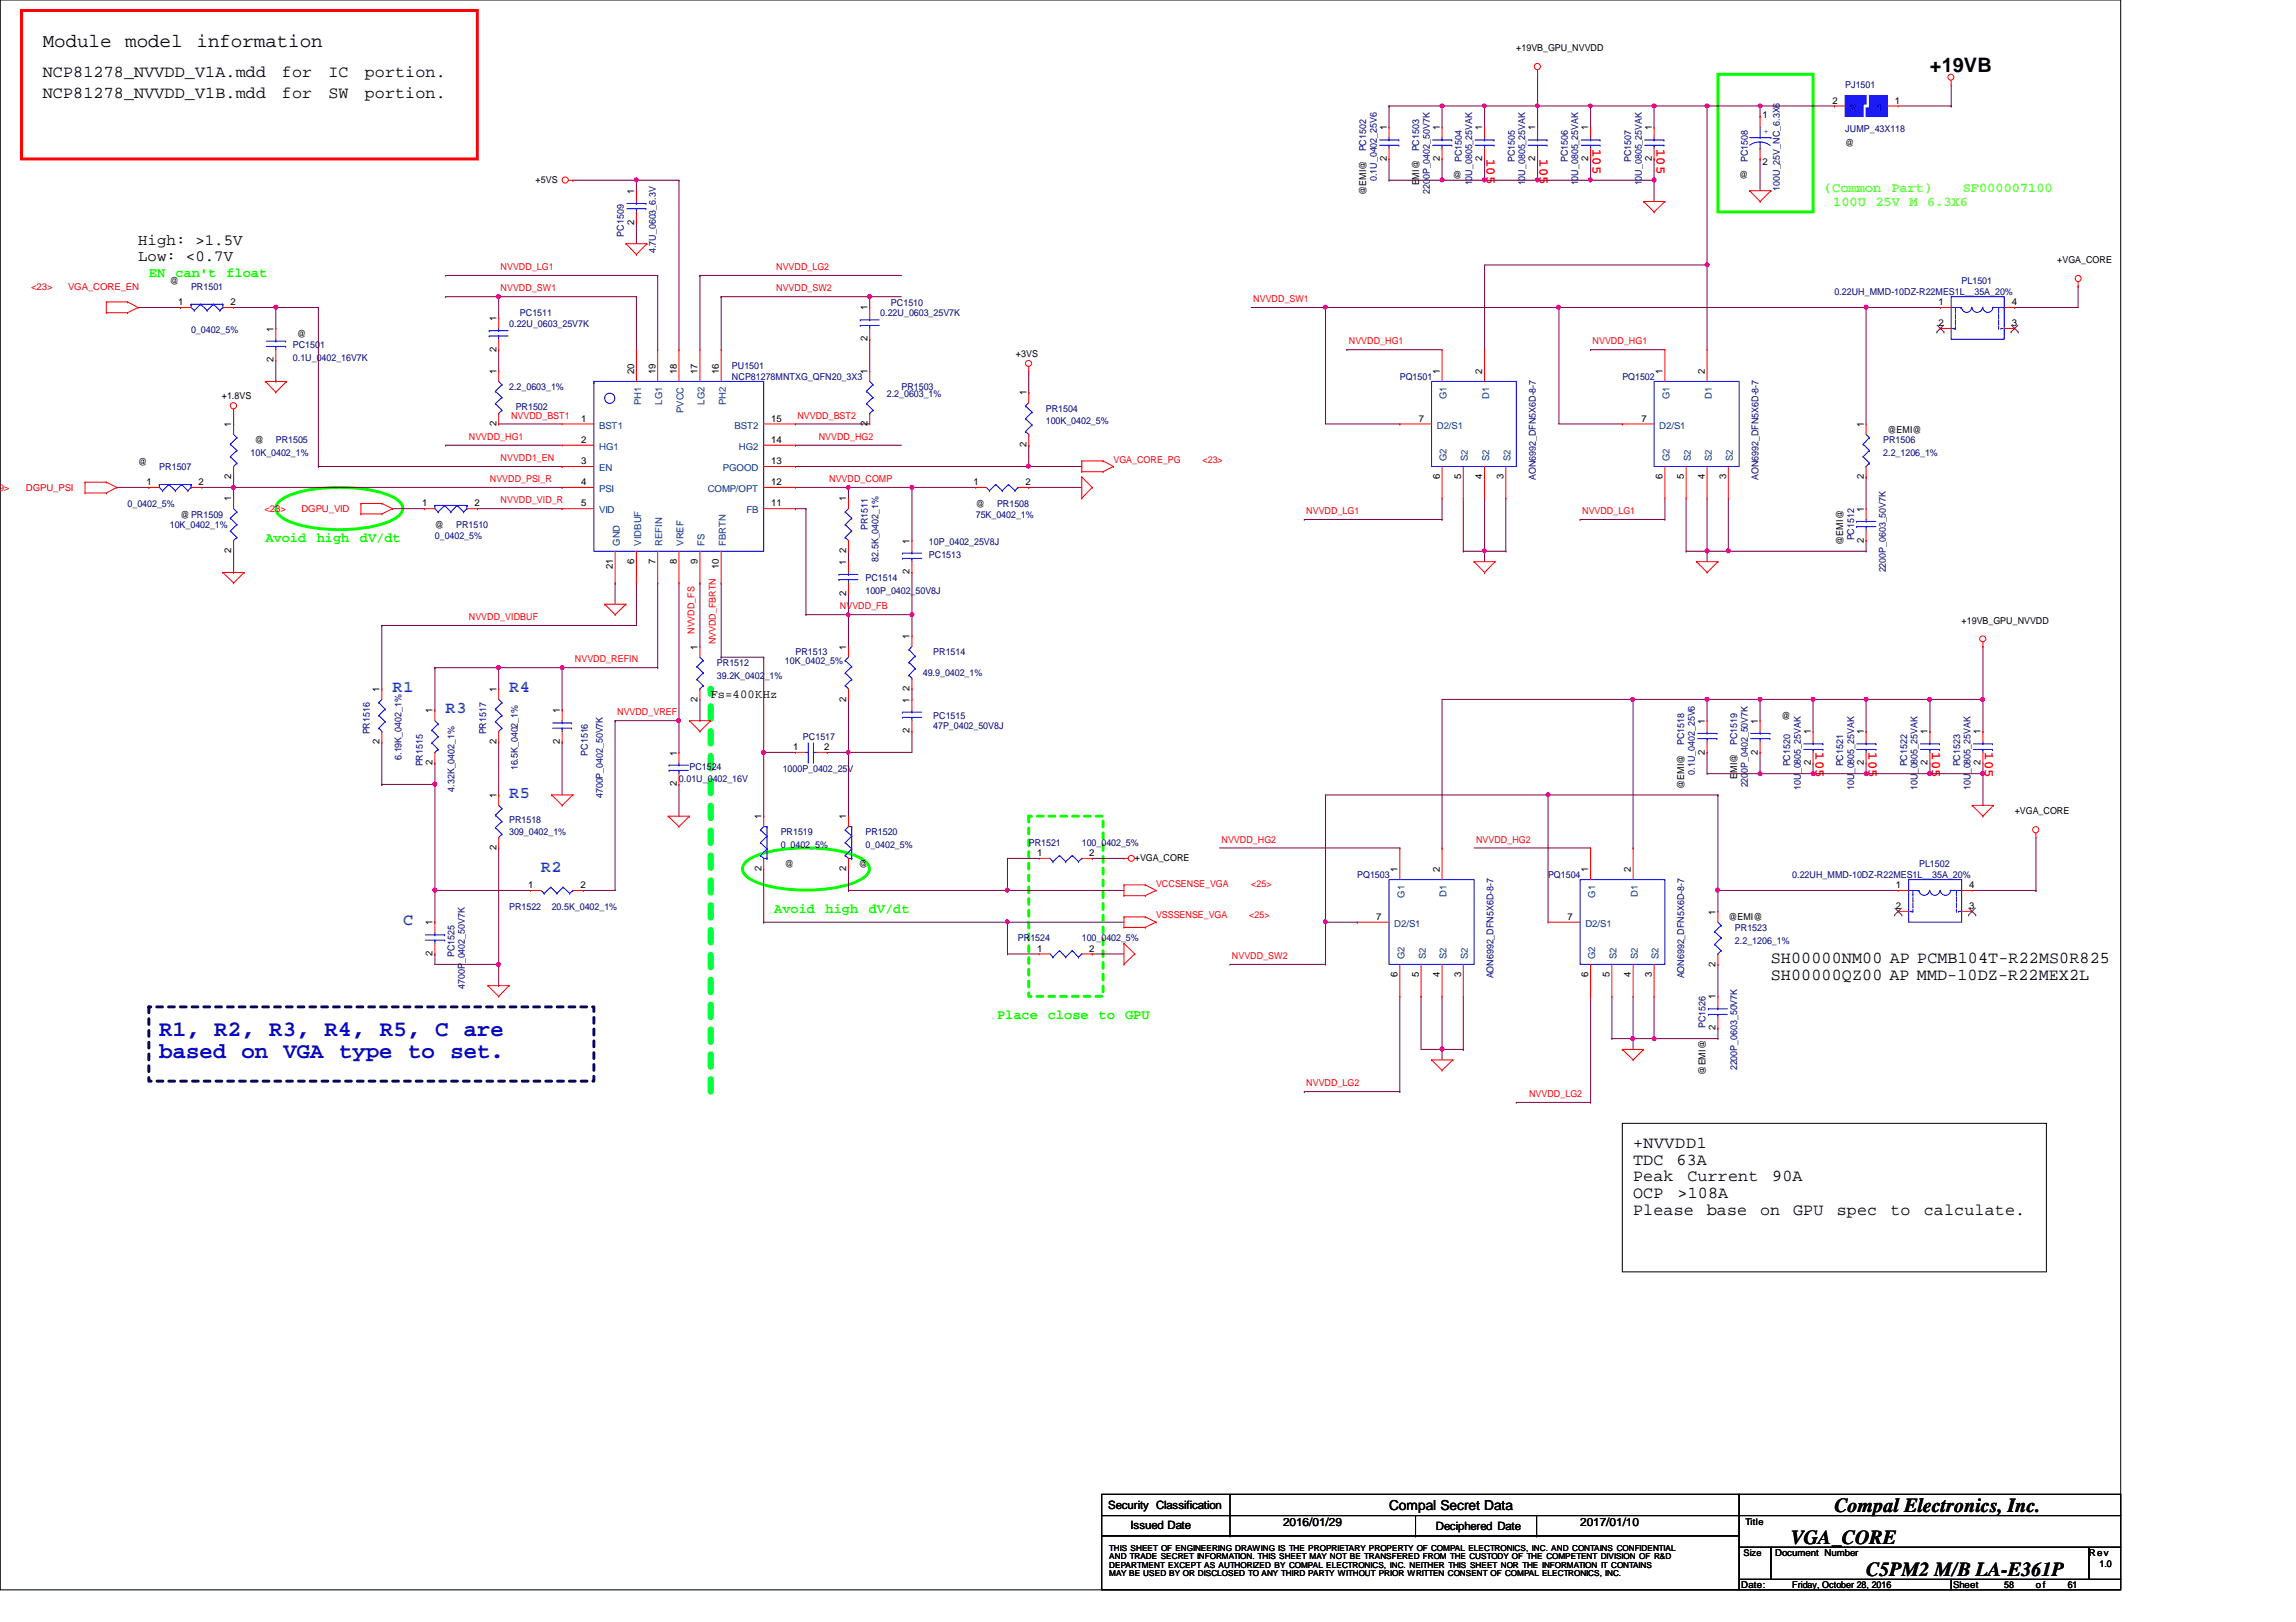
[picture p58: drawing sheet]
<svg xmlns="http://www.w3.org/2000/svg" width="297mm" height="210mm" viewBox="0 0 297 210" stroke-linecap="round" stroke-linejoin="round" font-family="sans-serif">
<defs><g id="words">
<g font-size="2.9" fill="#0000a0">
<text x="20.6" y="136.9">based on VGA type to set.</text>
<text x="20.6" y="134.1">R1, R2, R3, R4, R5, C are</text>
</g>
<g font-size="2.6">
<text x="249.7" y="9.3">+19VB</text>
<text x="237.3" y="195.7">Compal Electronics, Inc.</text>
<text x="231.7" y="199.8">VGA_CORE</text>
<text x="241.4" y="203.9">C5PM2 M/B LA-E361P</text>
</g>
<g font-size="2.5">
<text x="5.5" y="6.1">Module</text>
<text x="16.2" y="6.1">model</text>
<text x="25.4" y="6.1">information</text>
</g>
<g font-size="2.2">
<text x="5.5" y="10">NCP81278_NVVDD_V1A.mdd</text>
<text x="36.5" y="10">for</text>
<text x="42.5" y="10">IC</text>
<text x="47.2" y="10">portion.</text>
<text x="5.5" y="12.7">NCP81278_NVVDD_V1B.mdd</text>
<text x="36.5" y="12.7">for</text>
<text x="42.5" y="12.7">SW</text>
<text x="47.2" y="12.7">portion.</text>
<text x="229.1" y="124.6">SH00000NM00 AP PCMB104T-R22MS0R825</text>
<text x="229.1" y="126.8">SH00000QZ00 AP MMD-10DZ-R22MEX2L</text>
<text x="211.3" y="148.5">+NVVDD1</text>
<text x="211.3" y="150.7">TDC</text>
<text x="211.3" y="152.9">Peak</text>
<text x="211.3" y="155">OCP</text>
<text x="216.9" y="150.7">63A</text>
<text x="217" y="155">&gt;108A</text>
<text x="218.3" y="152.9">Current</text>
<text x="229.3" y="152.9">90A</text>
<text x="211.3" y="157.2">Please</text>
<text x="220.8" y="157.2">base</text>
<text x="227.7" y="157.2">on</text>
<text x="232" y="157.2">GPU</text>
<text x="237.6" y="157.2">spec</text>
<text x="244.6" y="157.2">to</text>
<text x="248.9" y="157.2">calculate.</text>
</g>
<g font-size="2.2" fill="#0080ff">
<text x="50.8" y="89.6">R1</text>
<text x="65.9" y="89.6">R4</text>
<text x="57.7" y="92.3">R3</text>
<text x="65.9" y="103.3">R5</text>
<text x="70" y="112.9">R2</text>
<text x="52.2" y="119.7">C</text>
</g>
<g font-size="2">
<text x="17.9" y="31.7">High: &gt;1.5V</text>
<text x="17.9" y="33.8">Low: &lt;0.7V</text>
</g>
<g font-size="1.8" fill="#f00">
<text x="192.3" y="20.6" transform="rotate(90 192.3 20.6)">105</text>
<text x="199.2" y="20.6" transform="rotate(90 199.2 20.6)">105</text>
<text x="206" y="19.2" transform="rotate(90 206 19.2)">105</text>
<text x="214.3" y="19.2" transform="rotate(90 214.3 19.2)">105</text>
<text x="234.9" y="97.4" transform="rotate(90 234.9 97.4)">105</text>
<text x="241.7" y="97.4" transform="rotate(90 241.7 97.4)">105</text>
<text x="249.9" y="97.4" transform="rotate(90 249.9 97.4)">105</text>
<text x="256.8" y="97.4" transform="rotate(90 256.8 97.4)">105</text>
</g>
<g font-size="1.8" fill="#80ff00">
<text x="236" y="24.8">(Common</text>
<text x="237.2" y="26.6">100U 25V M 6.3X6</text>
<text x="244.7" y="24.8">Part)</text>
<text x="253.9" y="24.8">SF000007100</text>
</g>
<g font-size="1.8" fill="#0f0">
<text x="19.3" y="35.8">EN</text>
<text x="22.7" y="35.8">can't</text>
<text x="29.3" y="35.8">float</text>
<text x="34.3" y="70.1">Avoid</text>
<text x="41" y="70.1">high</text>
<text x="46.6" y="70.1">dV/dt</text>
<text x="100.2" y="118.1">Avoid</text>
<text x="106.8" y="118.1">high</text>
<text x="112.4" y="118.1">dV/dt</text>
<text x="129" y="131.8">Place</text>
<text x="135.6" y="131.8">close</text>
<text x="142.1" y="131.8">to</text>
<text x="145.5" y="131.8">GPU</text>
</g>
<text font-size="1.8" x="179.7" y="195.4">Compal Secret Data</text>
<text font-size="1.6" x="91.9" y="90.4">Fs=400KHz</text>
<g font-size="1.5">
<text x="143.4" y="195.3">Security Classification</text>
<text x="146.3" y="197.9">Issued Date</text>
<text x="166" y="197.5">2016/01/29</text>
<text x="204.4" y="197.5">2017/01/10</text>
<text x="185.8" y="198">Deciphered Date</text>
</g>
<g font-size="1.2">
<text x="196.2" y="6.6">+19VB_GPU_NVVDD</text>
<text x="179.4" y="16.8" transform="rotate(-90 179.4 16.8)">1</text>
<text x="186.3" y="16.8" transform="rotate(-90 186.3 16.8)">1</text>
<text x="191.8" y="16.8" transform="rotate(-90 191.8 16.8)">1</text>
<text x="198.6" y="16.8" transform="rotate(-90 198.6 16.8)">1</text>
<text x="205.5" y="16.8" transform="rotate(-90 205.5 16.8)">1</text>
<text x="213.7" y="16.8" transform="rotate(-90 213.7 16.8)">1</text>
<text x="228" y="15.2">1</text>
<text x="237.1" y="13.4">2</text>
<text x="245.1" y="13.4">1</text>
<text x="69.3" y="23.6">+5VS</text>
<text x="179.4" y="20.9" transform="rotate(-90 179.4 20.9)">2</text>
<text x="186.3" y="20.9" transform="rotate(-90 186.3 20.9)">2</text>
<text x="188" y="23.1">@</text>
<text x="191.8" y="20.9" transform="rotate(-90 191.8 20.9)">2</text>
<text x="198.6" y="20.9" transform="rotate(-90 198.6 20.9)">2</text>
<text x="205.5" y="20.9" transform="rotate(-90 205.5 20.9)">2</text>
<text x="213.7" y="20.9" transform="rotate(-90 213.7 20.9)">2</text>
<text x="225" y="23.1">@</text>
<text x="228" y="21.3">2</text>
<text x="238.7" y="18.8">@</text>
<text x="82" y="29.1" transform="rotate(-90 82 29.1)">2</text>
<text x="82" y="25.1" transform="rotate(-90 82 25.1)">1</text>
<text x="176.7" y="25.2" transform="rotate(-90 176.7 25.2)">@EMI@</text>
<text x="183.6" y="24" transform="rotate(-90 183.6 24)">EMI@</text>
<text x="266.1" y="34.1">+VGA_CORE</text>
<text x="22" y="36.8">@</text>
<text x="23.1" y="39.5">1</text>
<text x="29.8" y="39.5">2</text>
<text x="64.2" y="41.5" transform="rotate(-90 64.2 41.5)">1</text>
<text x="112.2" y="40.2" transform="rotate(-90 112.2 40.2)">1</text>
<text x="250.8" y="39.5">1</text>
<text x="260.3" y="39.5">4</text>
<text x="35.4" y="46.9" transform="rotate(-90 35.4 46.9)">2</text>
<text x="35.4" y="42.9" transform="rotate(-90 35.4 42.9)">1</text>
<text x="38.4" y="43.6">@</text>
<text x="64.2" y="45.6" transform="rotate(-90 64.2 45.6)">2</text>
<text x="112.2" y="44.2" transform="rotate(-90 112.2 44.2)">2</text>
<text x="131.4" y="46.1">+3VS</text>
<text x="250.8" y="42.2">2</text>
<text x="260.3" y="42.2">3</text>
<text x="28.7" y="51.6">+1.8VS</text>
<text x="64.2" y="48.4" transform="rotate(-90 64.2 48.4)">1</text>
<text x="82" y="48.4" transform="rotate(-90 82 48.4)">20</text>
<text x="84.8" y="48.4" transform="rotate(-90 84.8 48.4)">19</text>
<text x="87.5" y="48.4" transform="rotate(-90 87.5 48.4)">18</text>
<text x="90.3" y="48.4" transform="rotate(-90 90.3 48.4)">17</text>
<text x="93" y="48.4" transform="rotate(-90 93 48.4)">16</text>
<text x="112.2" y="48.4" transform="rotate(-90 112.2 48.4)">1</text>
<text x="132.8" y="51.1" transform="rotate(-90 132.8 51.1)">1</text>
<text x="186.3" y="48.4" transform="rotate(-90 186.3 48.4)">1</text>
<text x="191.8" y="48.4" transform="rotate(-90 191.8 48.4)">2</text>
<text x="215.1" y="48.4" transform="rotate(-90 215.1 48.4)">1</text>
<text x="220.6" y="48.4" transform="rotate(-90 220.6 48.4)">2</text>
<text x="29.9" y="55.2" transform="rotate(-90 29.9 55.2)">1</text>
<text x="33" y="57.4">@</text>
<text x="64.2" y="55.2" transform="rotate(-90 64.2 55.2)">2</text>
<text x="75.2" y="54.6">1</text>
<text x="75.2" y="57.3">2</text>
<text x="99.8" y="54.6">15</text>
<text x="99.8" y="57.3">14</text>
<text x="112.2" y="55.2" transform="rotate(-90 112.2 55.2)">2</text>
<text x="132.8" y="57.9" transform="rotate(-90 132.8 57.9)">2</text>
<text x="183.6" y="54.6">7</text>
<text x="212.3" y="54.6">7</text>
<text x="241.1" y="55.2" transform="rotate(-90 241.1 55.2)">1</text>
<text x="244.2" y="56">@EMI@</text>
<text x="17.9" y="60.1">@</text>
<text x="19" y="62.8">1</text>
<text x="25.7" y="62.8">2</text>
<text x="29.9" y="64.9" transform="rotate(-90 29.9 64.9)">1</text>
<text x="29.9" y="62" transform="rotate(-90 29.9 62)">2</text>
<text x="54.6" y="65.5">1</text>
<text x="61.4" y="65.5">2</text>
<text x="75.2" y="60.1">3</text>
<text x="75.2" y="62.8">4</text>
<text x="75.2" y="65.5">5</text>
<text x="99.8" y="60.1">13</text>
<text x="99.8" y="65.5">11</text>
<text x="99.8" y="62.8">12</text>
<text x="109.5" y="64.9" transform="rotate(-90 109.5 64.9)">1</text>
<text x="125.9" y="62.8">1</text>
<text x="126.2" y="65.6">@</text>
<text x="132.7" y="62.8">2</text>
<text x="186.3" y="62" transform="rotate(-90 186.3 62)">6</text>
<text x="189" y="62" transform="rotate(-90 189 62)">5</text>
<text x="191.8" y="62" transform="rotate(-90 191.8 62)">4</text>
<text x="194.5" y="62" transform="rotate(-90 194.5 62)">3</text>
<text x="215.1" y="62" transform="rotate(-90 215.1 62)">6</text>
<text x="217.8" y="62" transform="rotate(-90 217.8 62)">5</text>
<text x="220.6" y="62" transform="rotate(-90 220.6 62)">4</text>
<text x="223.3" y="62" transform="rotate(-90 223.3 62)">3</text>
<text x="241.1" y="62" transform="rotate(-90 241.1 62)">2</text>
<text x="23.4" y="67">@PR1509</text>
<text x="29.9" y="71.6" transform="rotate(-90 29.9 71.6)">2</text>
<text x="56.3" y="68.4">@</text>
<text x="109.5" y="71.6" transform="rotate(-90 109.5 71.6)">2</text>
<text x="117.7" y="70.4" transform="rotate(-90 117.7 70.4)">1</text>
<text x="238.5" y="70.5" transform="rotate(-90 238.5 70.5)">@EMI@</text>
<text x="241.1" y="70.2" transform="rotate(-90 241.1 70.2)">2</text>
<text x="241.1" y="66.3" transform="rotate(-90 241.1 66.3)">1</text>
<text x="79.3" y="73.7" transform="rotate(-90 79.3 73.7)">21</text>
<text x="82" y="73" transform="rotate(-90 82 73)">6</text>
<text x="84.8" y="73" transform="rotate(-90 84.8 73)">7</text>
<text x="87.5" y="73" transform="rotate(-90 87.5 73)">8</text>
<text x="90.3" y="73" transform="rotate(-90 90.3 73)">9</text>
<text x="93" y="73.7" transform="rotate(-90 93 73.7)">10</text>
<text x="109.5" y="77.1" transform="rotate(-90 109.5 77.1)">2</text>
<text x="109.5" y="73.1" transform="rotate(-90 109.5 73.1)">1</text>
<text x="117.7" y="74.3" transform="rotate(-90 117.7 74.3)">2</text>
<text x="117.7" y="82.7" transform="rotate(-90 117.7 82.7)">1</text>
<text x="253.8" y="80.7">+19VB_GPU_NVVDD</text>
<text x="49.1" y="89.5" transform="rotate(-90 49.1 89.5)">1</text>
<text x="64.2" y="89.5" transform="rotate(-90 64.2 89.5)">1</text>
<text x="90.3" y="84.1" transform="rotate(-90 90.3 84.1)">1</text>
<text x="109.5" y="84.1" transform="rotate(-90 109.5 84.1)">1</text>
<text x="117.7" y="89.5" transform="rotate(-90 117.7 89.5)">2</text>
<text x="56" y="92.3" transform="rotate(-90 56 92.3)">1</text>
<text x="72.4" y="92.3" transform="rotate(-90 72.4 92.3)">1</text>
<text x="90.3" y="90.8" transform="rotate(-90 90.3 90.8)">2</text>
<text x="109.5" y="90.8" transform="rotate(-90 109.5 90.8)">2</text>
<text x="117.7" y="94.9" transform="rotate(-90 117.7 94.9)">2</text>
<text x="117.7" y="90.9" transform="rotate(-90 117.7 90.9)">1</text>
<text x="220.6" y="93.7" transform="rotate(-90 220.6 93.7)">1</text>
<text x="227.4" y="93.7" transform="rotate(-90 227.4 93.7)">1</text>
<text x="230.5" y="93">@</text>
<text x="234.3" y="95" transform="rotate(-90 234.3 95)">1</text>
<text x="241.1" y="95" transform="rotate(-90 241.1 95)">1</text>
<text x="249.4" y="95" transform="rotate(-90 249.4 95)">1</text>
<text x="256.2" y="95" transform="rotate(-90 256.2 95)">1</text>
<text x="49.1" y="96.3" transform="rotate(-90 49.1 96.3)">2</text>
<text x="56" y="99" transform="rotate(-90 56 99)">2</text>
<text x="64.2" y="96.3" transform="rotate(-90 64.2 96.3)">2</text>
<text x="72.4" y="96.3" transform="rotate(-90 72.4 96.3)">2</text>
<text x="87.5" y="101.8" transform="rotate(-90 87.5 101.8)">2</text>
<text x="87.5" y="97.8" transform="rotate(-90 87.5 97.8)">1</text>
<text x="102.6" y="97.1">1</text>
<text x="106.6" y="97.1">2</text>
<text x="220.6" y="97.7" transform="rotate(-90 220.6 97.7)">2</text>
<text x="224.7" y="100.8" transform="rotate(-90 224.7 100.8)">EMI@</text>
<text x="227.4" y="97.7" transform="rotate(-90 227.4 97.7)">2</text>
<text x="234.3" y="99" transform="rotate(-90 234.3 99)">2</text>
<text x="241.1" y="99" transform="rotate(-90 241.1 99)">2</text>
<text x="249.4" y="99" transform="rotate(-90 249.4 99)">2</text>
<text x="256.2" y="99" transform="rotate(-90 256.2 99)">2</text>
<text x="64.2" y="103.3" transform="rotate(-90 64.2 103.3)">1</text>
<text x="98.5" y="106" transform="rotate(-90 98.5 106)">1</text>
<text x="109.5" y="106" transform="rotate(-90 109.5 106)">1</text>
<text x="217.9" y="102.1" transform="rotate(-90 217.9 102.1)">@EMI@</text>
<text x="260.6" y="105.4">+VGA_CORE</text>
<text x="64.2" y="110" transform="rotate(-90 64.2 110)">2</text>
<text x="98.5" y="112.7" transform="rotate(-90 98.5 112.7)">2</text>
<text x="101.6" y="112.2">@</text>
<text x="109.5" y="112.7" transform="rotate(-90 109.5 112.7)">2</text>
<text x="111.1" y="112.2">@</text>
<text x="134.2" y="110.8">1</text>
<text x="140.9" y="110.8">2</text>
<text x="146.8" y="111.4">+VGA_CORE</text>
<text x="180.8" y="112.9" transform="rotate(-90 180.8 112.9)">1</text>
<text x="186.3" y="112.9" transform="rotate(-90 186.3 112.9)">2</text>
<text x="205.5" y="112.9" transform="rotate(-90 205.5 112.9)">1</text>
<text x="211" y="112.9" transform="rotate(-90 211 112.9)">2</text>
<text x="56" y="119.7" transform="rotate(-90 56 119.7)">1</text>
<text x="68.3" y="114.9">1</text>
<text x="75.1" y="114.9">2</text>
<text x="178.1" y="119">7</text>
<text x="202.8" y="119">7</text>
<text x="222" y="118.4" transform="rotate(-90 222 118.4)">1</text>
<text x="223.6" y="119.1">@EMI@</text>
<text x="245.3" y="114.9">1</text>
<text x="245.3" y="117.6">2</text>
<text x="254.8" y="117.6">3</text>
<text x="254.8" y="114.9">4</text>
<text x="56" y="123.7" transform="rotate(-90 56 123.7)">2</text>
<text x="134.2" y="123.1">1</text>
<text x="140.9" y="123.1">2</text>
<text x="222" y="125.1" transform="rotate(-90 222 125.1)">2</text>
<text x="180.8" y="126.5" transform="rotate(-90 180.8 126.5)">6</text>
<text x="183.6" y="126.5" transform="rotate(-90 183.6 126.5)">5</text>
<text x="186.3" y="126.5" transform="rotate(-90 186.3 126.5)">4</text>
<text x="189" y="126.5" transform="rotate(-90 189 126.5)">3</text>
<text x="205.5" y="126.5" transform="rotate(-90 205.5 126.5)">6</text>
<text x="208.2" y="126.5" transform="rotate(-90 208.2 126.5)">5</text>
<text x="211" y="126.5" transform="rotate(-90 211 126.5)">4</text>
<text x="213.7" y="126.5" transform="rotate(-90 213.7 126.5)">3</text>
<text x="222" y="129.3" transform="rotate(-90 222 129.3)">1</text>
<text x="222" y="133.3" transform="rotate(-90 222 133.3)">2</text>
<text x="220.6" y="139.1" transform="rotate(-90 220.6 139.1)">@EMI@</text>
<text x="225.8" y="197.4">Title</text>
<text x="225.6" y="201.3">Size</text>
<text x="229.7" y="201.4">Document Number</text>
<text x="270.3" y="201.4">Rev</text>
<text x="271.6" y="202.8">1.0</text>
<text x="225.3" y="205.5">Date:</text>
<text x="231.9" y="205.5">Friday, October 28, 2016</text>
<text x="252.7" y="205.5">Sheet</text>
<text x="259.3" y="205.5">58</text>
<text x="263.4" y="205.5">of</text>
<text x="267.5" y="205.5">61</text>
</g>
<g font-size="1.2" fill="#000080">
<text x="238.7" y="11.4">PJ1501</text>
<text x="238.7" y="17.1">JUMP_43X118</text>
<text x="176.7" y="19.6" transform="rotate(-90 176.7 19.6)">PC1502</text>
<text x="178.1" y="23.5" transform="rotate(-90 178.1 23.5)">0.1U_0402_25V6</text>
<text x="183.6" y="19.6" transform="rotate(-90 183.6 19.6)">PC1503</text>
<text x="189.1" y="21" transform="rotate(-90 189.1 21)">PC1504</text>
<text x="196" y="21" transform="rotate(-90 196 21)">PC1505</text>
<text x="202.8" y="21" transform="rotate(-90 202.8 21)">PC1506</text>
<text x="211" y="21" transform="rotate(-90 211 21)">PC1507</text>
<text x="226.1" y="21" transform="rotate(-90 226.1 21)">PC1508</text>
<text x="185" y="25.1" transform="rotate(-90 185 25.1)">2200P_0402_50V7K</text>
<text x="190.5" y="24" transform="rotate(-90 190.5 24)">10U_0805_25VAK</text>
<text x="197.3" y="24" transform="rotate(-90 197.3 24)">10U_0805_25VAK</text>
<text x="204.2" y="24" transform="rotate(-90 204.2 24)">10U_0805_25VAK</text>
<text x="212.4" y="24" transform="rotate(-90 212.4 24)">10U_0805_25VAK</text>
<text x="230.2" y="24.7" transform="rotate(-90 230.2 24.7)">100U_25V_NC_6.3X6</text>
<text x="80.7" y="30.6" transform="rotate(-90 80.7 30.6)">PC1509</text>
<text x="84.8" y="32.8" transform="rotate(-90 84.8 32.8)">4.7U_0603_6.3V</text>
<text x="24.7" y="37.5">PR1501</text>
<text x="67.3" y="40.9">PC1511</text>
<text x="113.9" y="40.9">0.22U_0603_25V7K</text>
<text x="115.3" y="39.5">PC1510</text>
<text x="237.3" y="38.2">0.22UH_MMD-10DZ-R22MES1L__35A_20%</text>
<text x="253.8" y="36.8">PL1501</text>
<text x="24.7" y="43.1">0_0402_5%</text>
<text x="37.9" y="45">PC1501</text>
<text x="37.9" y="46.7">0.1U_0402_16V7K</text>
<text x="65.9" y="42.3">0.22U_0603_25V7K</text>
<text x="94.7" y="47.8">PU1501</text>
<text x="65.9" y="50.5">2.2_0603_1%</text>
<text x="66.7" y="53">PR1502</text>
<text x="94.7" y="49.1">NCP81278MNTXG_QFN20_3X3</text>
<text x="114.7" y="51.4">2.2_0603_1%</text>
<text x="116.6" y="50.5">PR1503</text>
<text x="135.3" y="53.3">PR1504</text>
<text x="181.1" y="49.1">PQ1501</text>
<text x="209.9" y="49.1">PQ1502</text>
<text x="32.4" y="59">10K_0402_1%</text>
<text x="35.7" y="57.4">PR1505</text>
<text x="135.3" y="54.9">100K_0402_5%</text>
<text x="243.6" y="57.4">PR1506</text>
<text x="243.6" y="59">2.2_1206_1%</text>
<text x="16.5" y="65.6">0_0402_5%</text>
<text x="20.6" y="60.8">PR1507</text>
<text x="129" y="65.6">PR1508</text>
<text x="198.7" y="62.1" transform="rotate(-90 198.7 62.1)">AON6992_DFN5X6D-8-7</text>
<text x="227.5" y="62.1" transform="rotate(-90 227.5 62.1)">AON6992_DFN5X6D-8-7</text>
<text x="22" y="68.4">10K_0402_1%</text>
<text x="56.3" y="69.7">0_0402_5%</text>
<text x="59" y="68.4">PR1510</text>
<text x="112.3" y="68.6" transform="rotate(-90 112.3 68.6)">PR1511</text>
<text x="120.2" y="70.5">10P_0402_25V8J</text>
<text x="126.2" y="67">75K_0402_1%</text>
<text x="239.9" y="69.9" transform="rotate(-90 239.9 69.9)">PC1512</text>
<text x="112" y="75.2">PC1514</text>
<text x="112" y="76.8">100P_0402_50V8J</text>
<text x="113.7" y="72.7" transform="rotate(-90 113.7 72.7)">82.5K_0402_1%</text>
<text x="120.2" y="72.2">PC1513</text>
<text x="244" y="74.1" transform="rotate(-90 244 74.1)">2200P_0603_50V7K</text>
<text x="92.7" y="86.2">PR1512</text>
<text x="92.8" y="87.8">39.2K_0402_1%</text>
<text x="101.6" y="85.9">10K_0402_5%</text>
<text x="102.9" y="84.8">PR1513</text>
<text x="119.4" y="87.5">49.9_0402_1%</text>
<text x="120.7" y="84.8">PR1514</text>
<text x="47.8" y="95" transform="rotate(-90 47.8 95)">PR1516</text>
<text x="62.9" y="95" transform="rotate(-90 62.9 95)">PR1517</text>
<text x="103.9" y="95.8">PC1517</text>
<text x="120.7" y="93">PC1515</text>
<text x="120.7" y="94.4">47P_0402_50V8J</text>
<text x="51.9" y="98.3" transform="rotate(-90 51.9 98.3)">6.19K_0402_1%</text>
<text x="54.7" y="99.2" transform="rotate(-90 54.7 99.2)">PR1515</text>
<text x="67" y="99.7" transform="rotate(-90 67 99.7)">16.5K_0402_1%</text>
<text x="76.1" y="97.8" transform="rotate(-90 76.1 97.8)">PC1516</text>
<text x="87.8" y="101.3">0.01U_0402_16V</text>
<text x="89.2" y="99.6">PC1524</text>
<text x="101.3" y="99.9">1000P_0402_25V</text>
<text x="217.9" y="96.4" transform="rotate(-90 217.9 96.4)">PC1518</text>
<text x="219.3" y="100.2" transform="rotate(-90 219.3 100.2)">0.1U_0402_25V6</text>
<text x="224.7" y="96.4" transform="rotate(-90 224.7 96.4)">PC1519</text>
<text x="226.1" y="101.9" transform="rotate(-90 226.1 101.9)">2200P_0402_50V7K</text>
<text x="231.6" y="99.2" transform="rotate(-90 231.6 99.2)">PC1520</text>
<text x="238.5" y="99.2" transform="rotate(-90 238.5 99.2)">PC1521</text>
<text x="246.7" y="99.2" transform="rotate(-90 246.7 99.2)">PC1522</text>
<text x="253.6" y="99.2" transform="rotate(-90 253.6 99.2)">PC1523</text>
<text x="58.8" y="102.4" transform="rotate(-90 58.8 102.4)">4.32K_0402_1%</text>
<text x="65.9" y="106.5">PR1518</text>
<text x="78" y="103.3" transform="rotate(-90 78 103.3)">4700P_0402_50V7K</text>
<text x="233" y="102.2" transform="rotate(-90 233 102.2)">10U_0805_25VAK</text>
<text x="239.9" y="102.2" transform="rotate(-90 239.9 102.2)">10U_0805_25VAK</text>
<text x="248.1" y="102.2" transform="rotate(-90 248.1 102.2)">10U_0805_25VAK</text>
<text x="254.9" y="102.2" transform="rotate(-90 254.9 102.2)">10U_0805_25VAK</text>
<text x="65.9" y="108.1">309_0402_1%</text>
<text x="101" y="108.1">PR1519</text>
<text x="101" y="109.8">0_0402_5%</text>
<text x="112" y="108.1">PR1520</text>
<text x="112" y="109.8">0_0402_5%</text>
<text x="133.1" y="109.5">PR1521</text>
<text x="140" y="109.5">100_0402_5%</text>
<text x="175.6" y="113.6">PQ1503</text>
<text x="200.3" y="113.6">PQ1504</text>
<text x="231.9" y="113.6">0.22UH_MMD-10DZ-R22MES1L__35A_20%</text>
<text x="248.3" y="112.2">PL1502</text>
<text x="65.9" y="117.7">PR1522</text>
<text x="71.4" y="117.7">20.5K_0402_1%</text>
<text x="58.8" y="123.9" transform="rotate(-90 58.8 123.9)">PC1525</text>
<text x="131.7" y="121.8">PR1524</text>
<text x="140" y="121.8">100_0402_5%</text>
<text x="224.4" y="120.5">PR1523</text>
<text x="224.5" y="122.1">2.2_1206_1%</text>
<text x="60.2" y="128" transform="rotate(-90 60.2 128)">4700P_0402_50V7K</text>
<text x="193.2" y="126.6" transform="rotate(-90 193.2 126.6)">AON6992_DFN5X6D-8-7</text>
<text x="217.9" y="126.6" transform="rotate(-90 217.9 126.6)">AON6992_DFN5X6D-8-7</text>
<text x="220.6" y="133.1" transform="rotate(-90 220.6 133.1)">PC1526</text>
<text x="224.7" y="138.5" transform="rotate(-90 224.7 138.5)">2200P_0603_50V7K</text>
</g>
<g font-size="1.2" fill="#004080">
<text x="239.4" y="14.3">2</text>
<text x="242.8" y="14.3">1</text>
<text x="82.9" y="52.5" transform="rotate(-90 82.9 52.5)">PH1</text>
<text x="85.7" y="52.4" transform="rotate(-90 85.7 52.4)">LG1</text>
<text x="88.4" y="53.5" transform="rotate(-90 88.4 53.5)">PVCC</text>
<text x="91.1" y="52.4" transform="rotate(-90 91.1 52.4)">LG2</text>
<text x="93.9" y="52.5" transform="rotate(-90 93.9 52.5)">PH2</text>
<text x="187.2" y="51.7" transform="rotate(-90 187.2 51.7)">G1</text>
<text x="192.7" y="51.6" transform="rotate(-90 192.7 51.6)">D1</text>
<text x="216" y="51.7" transform="rotate(-90 216 51.7)">G1</text>
<text x="221.4" y="51.6" transform="rotate(-90 221.4 51.6)">D1</text>
<text x="77.5" y="55.5">BST1</text>
<text x="77.5" y="58.2">HG1</text>
<text x="95" y="55.5">BST2</text>
<text x="95.6" y="58.2">HG2</text>
<text x="185.9" y="55.5">D2/S1</text>
<text x="187.2" y="59.7" transform="rotate(-90 187.2 59.7)">G2</text>
<text x="189.9" y="59.7" transform="rotate(-90 189.9 59.7)">S2</text>
<text x="192.7" y="59.7" transform="rotate(-90 192.7 59.7)">S2</text>
<text x="195.4" y="59.7" transform="rotate(-90 195.4 59.7)">S2</text>
<text x="214.7" y="55.5">D2/S1</text>
<text x="216" y="59.7" transform="rotate(-90 216 59.7)">G2</text>
<text x="218.7" y="59.7" transform="rotate(-90 218.7 59.7)">S2</text>
<text x="221.4" y="59.7" transform="rotate(-90 221.4 59.7)">S2</text>
<text x="224.2" y="59.7" transform="rotate(-90 224.2 59.7)">S2</text>
<text x="77.5" y="61">EN</text>
<text x="77.5" y="63.7">PSI</text>
<text x="91.6" y="63.7">COMP/OPT</text>
<text x="93.5" y="61">PGOOD</text>
<text x="77.5" y="66.4">VID</text>
<text x="80.2" y="70.7" transform="rotate(-90 80.2 70.7)">GND</text>
<text x="82.9" y="70.7" transform="rotate(-90 82.9 70.7)">VIDBUF</text>
<text x="85.7" y="70.7" transform="rotate(-90 85.7 70.7)">REFIN</text>
<text x="88.4" y="70.7" transform="rotate(-90 88.4 70.7)">VREF</text>
<text x="91.1" y="70.7" transform="rotate(-90 91.1 70.7)">FS</text>
<text x="93.9" y="70.7" transform="rotate(-90 93.9 70.7)">FBRTN</text>
<text x="96.6" y="66.4">FB</text>
<text x="180.4" y="119.9">D2/S1</text>
<text x="181.7" y="116.2" transform="rotate(-90 181.7 116.2)">G1</text>
<text x="187.2" y="116.1" transform="rotate(-90 187.2 116.1)">D1</text>
<text x="205.1" y="119.9">D2/S1</text>
<text x="206.4" y="116.2" transform="rotate(-90 206.4 116.2)">G1</text>
<text x="211.9" y="116.1" transform="rotate(-90 211.9 116.1)">D1</text>
<text x="181.7" y="124.1" transform="rotate(-90 181.7 124.1)">G2</text>
<text x="184.4" y="124.1" transform="rotate(-90 184.4 124.1)">S2</text>
<text x="187.2" y="124.1" transform="rotate(-90 187.2 124.1)">S2</text>
<text x="189.9" y="124.1" transform="rotate(-90 189.9 124.1)">S2</text>
<text x="206.4" y="124.1" transform="rotate(-90 206.4 124.1)">G2</text>
<text x="209.1" y="124.1" transform="rotate(-90 209.1 124.1)">S2</text>
<text x="211.9" y="124.1" transform="rotate(-90 211.9 124.1)">S2</text>
<text x="214.6" y="124.1" transform="rotate(-90 214.6 124.1)">S2</text>
</g>
<g font-size="1.2" fill="#f00">
<text x="64.8" y="35">NVVDD_LG1</text>
<text x="100.4" y="35">NVVDD_LG2</text>
<text x="4" y="37.5">&lt;23&gt;</text>
<text x="8.8" y="37.5">VGA_CORE_EN</text>
<text x="64.8" y="37.7">NVVDD_SW1</text>
<text x="100.4" y="37.7">NVVDD_SW2</text>
<text x="162.1" y="39.1">NVVDD_SW1</text>
<text x="174.5" y="44.6">NVVDD_HG1</text>
<text x="206" y="44.6">NVVDD_HG1</text>
<text x="60.7" y="56.9">NVVDD_HG1</text>
<text x="64.8" y="59.7">NVVDD1_EN</text>
<text x="66.1" y="54.2">NVVDD_BST1</text>
<text x="103.2" y="54.2">NVVDD_BST2</text>
<text x="105.9" y="56.9">NVVDD_HG2</text>
<text x="144.1" y="59.9">VGA_CORE_PG</text>
<text x="155.6" y="59.9">&lt;23&gt;</text>
<text x="-.9" y="63.5">59&gt;</text>
<text x="3.3" y="63.5">DGPU_PSI</text>
<text x="63.4" y="62.4">NVVDD_PSI_R</text>
<text x="64.8" y="65.2">NVVDD_VID_R</text>
<text x="107.3" y="62.4">NVVDD_COMP</text>
<text x="34.2" y="66.3">&lt;23&gt;</text>
<text x="39" y="66.3">DGPU_VID</text>
<text x="169" y="66.5">NVVDD_LG1</text>
<text x="204.7" y="66.5">NVVDD_LG1</text>
<text x="60.7" y="80.3">NVVDD_VIDBUF</text>
<text x="89.9" y="82" transform="rotate(-90 89.9 82)">NVVDD_FS</text>
<text x="92.6" y="83.4" transform="rotate(-90 92.6 83.4)">NVVDD_FBRTN</text>
<text x="108.7" y="78.9">NVVDD_FB</text>
<text x="74.4" y="85.7">NVVDD_REFIN</text>
<text x="79.8" y="92.6">NVVDD_VREF</text>
<text x="158" y="109.1">NVVDD_HG2</text>
<text x="191" y="109.1">NVVDD_HG2</text>
<text x="149.6" y="114.7">VCCSENSE_VGA</text>
<text x="149.6" y="118.8">VSSSENSE_VGA</text>
<text x="161.6" y="118.8">&lt;25&gt;</text>
<text x="161.9" y="114.7">&lt;25&gt;</text>
<text x="159.4" y="124.1">NVVDD_SW2</text>
<text x="169" y="140.6">NVVDD_LG2</text>
<text x="197.8" y="142">NVVDD_LG2</text>
</g>
<text font-size="1.1" fill="#00f" x="228.1" y="17.3">+</text>
<g font-size="1.1">
<text x="143.5" y="200.7">THIS SHEET OF ENGINEERING DRAWING IS THE PROPRIETARY PROPERTY OF COMPAL ELECTRONICS, INC. AND CONTAINS CONFIDENTIAL</text>
<text x="143.5" y="201.8">AND TRADE SECRET INFORMATION. THIS SHEET MAY NOT BE TRANSFERED FROM THE CUSTODY OF THE COMPETENT DIVISION OF R&amp;D</text>
<text x="143.5" y="202.9">DEPARTMENT EXCEPT AS AUTHORIZED BY COMPAL ELECTRONICS, INC. NEITHER THIS SHEET NOR THE INFORMATION IT CONTAINS</text>
<text x="143.5" y="204">MAY BE USED BY OR DISCLOSED TO ANY THIRD PARTY WITHOUT PRIOR WRITTEN CONSENT OF COMPAL ELECTRONICS, INC.</text>
</g>
</g></defs>
<path d="M0 0h274.4v205.7h-274.4zM209.9 145.4h54.8v19.2h-54.8z" fill="none" stroke="#000" stroke-width=".13"/>
<path d="M36.1 64.9a9.5 9.5 0 0 1 5.2-1.7 20 20 0 0 1 9.2 1 2.16 2.16 0 0 1 1.6 1.6 2.18 2.18 0 0 1-1.6 1.6 20.1 20.1 0 0 1-13.2 0 2.17 2.17 0 0 1-1.6-1.6l.1-.5zM96.5 111.6a9.5 9.5 0 0 1 5.2-1.7 20 20 0 0 1 9.2 .9 2.16 2.16 0 0 1 1.6 1.6 2.18 2.18 0 0 1-1.6 1.7 20.1 20.1 0 0 1-13.3 0 2.17 2.17 0 0 1-1.5-1.7l.1-.4z" fill="none" stroke="#0f0" stroke-width=".38"/>
<path d="M133.1 105.6h9.6v23.3h-9.6z" fill="none" stroke="#0f0" stroke-width=".38" stroke-dasharray=".8 .8"/>
<path d="M91.9 141.3v-52.1" fill="none" stroke="#00ff40" stroke-width=".8" stroke-dasharray="1.6 1.6"/>
<circle cx="91.9" cy="89.2" r=".4" fill="#00ff40" stroke-dasharray="1.6 1.6"/>
<path d="M19.3 130.3h57.5v9.6h-57.5z" fill="none" stroke="#000080" stroke-width=".38" stroke-dasharray=".8 .8"/>
<path d="M2.8 1.4h59v19.2h-59z" fill="none" stroke="#f00" stroke-width=".38"/>
<path d="M222.2 9.6h12.4v17.8h-12.4z" fill="none" stroke="#0f0" stroke-width=".38"/>
<path d="M174.2 45.3h.1M174.2 45.3h12.4M79.6 75.4h.1M79.6 75.4v2.8M102.9 63.1h6.9M109.8 63.1h.1M168.7 67.2h17.9M168.7 67.2h.1M98.8 97.4h.1M98.8 97.4h4.1" fill="none" stroke="#800040" stroke-width=".13"/>
<path d="M109.6 62.9l.1-.1 .2 .1v.4h-.2h-.1z" fill-rule="evenodd" fill="#f0f"/>
<path d="M109.6 62.9l.1-.1 .2 .1v.4h-.2h-.1z" fill="none" stroke="#f0f" stroke-width=".13"/>
<path d="M98.8 119.3h31.5M98.8 119.3h.1M98.8 112.5v6.8M130.3 111.1h.1M130.3 115.2h.1M130.3 111.1v4.1M130.3 115.2h15.1M130.3 111.1h4.1" fill="none" stroke="#800040" stroke-width=".13"/>
<path d="M130.1 115l.2-.1 .2 .1v.4h-.2h-.2z" fill-rule="evenodd" fill="#f0f"/>
<path d="M130.1 115l.2-.1 .2 .1v.4h-.2h-.2z" fill="none" stroke="#f0f" stroke-width=".13"/>
<path d="M130.3 119.3h.1M130.3 119.3h15.1" fill="none" stroke="#800040" stroke-width=".13"/>
<path d="M130.1 119.1l.2-.1 .2 .2v.3h-.2h-.2z" fill-rule="evenodd" fill="#f0f"/>
<path d="M130.1 119.1l.2-.1 .2 .2v.3h-.2h-.2z" fill="none" stroke="#f0f" stroke-width=".13"/>
<path d="M64.5 38.4h17.8M64.5 38.4h.1" fill="none" stroke="#800040" stroke-width=".13"/>
<circle cx="64.5" cy="38.4" r=".26" fill="#f0f"/>
<circle cx="64.5" cy="38.4" r=".26" fill="none" stroke="#f0f" stroke-width=".13"/>
<g fill="none" stroke="#800040" stroke-width=".13">
<path d="M64.5 38.4h.1M64.5 38.4v2.7M74.1 23.3h8.2M74.1 23.3h.1M82.3 23.3h.1M82.3 28.8h.1M82.3 23.3v1.4M82.3 28.8v2.7M112.5 38.4h.1M112.5 38.4v1.4M112.5 38.4h4.1M64.5 54.9h8.2"/>
<path d="M64.5 45.3h.1M64.5 54.9h.1M64.5 45.3v2.7M112.5 43.9h.1M112.5 43.9v4.1M64.5 109.7v15.1M141.3 111.1h4.1M141.3 111.1h.1M64.5 124.8h.1M141.3 123.4h4.1M141.3 123.4h.1"/>
</g>
<circle cx="64.5" cy="124.8" r=".26" fill="#f0f"/>
<circle cx="64.5" cy="124.8" r=".26" fill="none" stroke="#f0f" stroke-width=".13"/>
<g fill="none" stroke="#800040" stroke-width=".13">
<path d="M109.8 63.1h.1M109.8 63.1v1.4M118 63.1h8.2M118 63.1h.1M64.5 96v6.9M79.6 93.3h8.2M79.6 93.3h.1M79.6 93.3v21.9M87.8 93.3h.1M87.8 93.3v4.1M64.5 102.9h.1M130.3 119.3h.1"/>
<path d="M130.3 119.3v4.1"/>
</g>
<circle cx="118" cy="63.1" r=".26" fill="#f0f"/>
<circle cx="118" cy="63.1" r=".26" fill="none" stroke="#f0f" stroke-width=".13"/>
<g fill="none" stroke="#800040" stroke-width=".13">
<path d="M26.1 63.1h4.1M30.2 63.1h.1M50.8 65.8h4.1M54.9 65.8h.1M61.8 65.8h10.9M72.7 65.8h.1M49.4 96v5.5M56.3 86.4h.1M56.3 98.8h.1M56.3 86.4v5.5M56.3 98.8v2.7M64.5 86.4h8.2"/>
<path d="M72.7 86.4h.1M49.4 101.5h.1M56.3 123.4h.1M56.3 123.4v1.4"/>
</g>
<circle cx="64.5" cy="86.4" r=".26" fill="#f0f"/>
<circle cx="64.5" cy="86.4" r=".26" fill="none" stroke="#f0f" stroke-width=".13"/>
<circle cx="72.7" cy="86.4" r=".26" fill="#f0f"/>
<circle cx="72.7" cy="86.4" r=".26" fill="none" stroke="#f0f" stroke-width=".13"/>
<path d="M109.8 76.8h.1M109.8 63.1h8.2M109.8 76.8v2.7M118 63.1h.1M109.8 115.2h20.5M109.8 115.2h.1M130.3 123.4h.1M130.3 123.4h4.1" fill="none" stroke="#800040" stroke-width=".13"/>
<path d="M109.6 79.4l.1-.1 .2 .1v.3l-.2 .1-.1-.1z" fill-rule="evenodd" fill="#f0f"/>
<path d="M109.6 79.4l.1-.1 .2 .1v.3l-.2 .1-.1-.1z" fill="none" stroke="#f0f" stroke-width=".13"/>
<path d="M104.3 79.5h.1M104.3 79.5h5.5M109.8 79.5h.1M109.8 79.5v4.2M118 63.1h.1M118 74.1h.1M118 63.1v6.8M118 74.1v5.4M109.8 97.4h.1M109.8 90.5v6.9M49.4 101.5h.1M49.4 101.5h6.9" fill="none" stroke="#800040" stroke-width=".13"/>
<circle cx="118" cy="79.5" r=".26" fill="#f0f"/>
<circle cx="118" cy="79.5" r=".26" fill="none" stroke="#f0f" stroke-width=".13"/>
<g fill="none" stroke="#800040" stroke-width=".13">
<path d="M57.7 35.6h27.4M57.7 35.6h.1M57.7 38.4h.1M57.7 38.4h6.8M85.1 35.6h.1M85.1 35.6v9.7M90.5 35.6h.1M90.5 35.6v9.7M90.5 35.6h26.1M57.7 57.6h.1M57.7 57.6h15M118 79.5h.1"/>
<path d="M118 79.5v2.8M109.8 97.4h.1M118 94.7h.1M118 89.2h.1M118 89.2v1.3M118 94.7v2.7h-8.2M56.3 115.2h.1M56.3 101.5h.1M56.3 101.5v13.7M56.3 115.2h12.3M75.5 115.2h4.1M75.5 115.2h.1"/>
</g>
<circle cx="56.3" cy="115.2" r=".26" fill="#f0f"/>
<circle cx="56.3" cy="115.2" r=".26" fill="none" stroke="#f0f" stroke-width=".13"/>
<circle cx="56.3" cy="101.5" r=".26" fill="#f0f"/>
<circle cx="56.3" cy="101.5" r=".26" fill="none" stroke="#f0f" stroke-width=".13"/>
<path d="M82.3 23.3h5.5M82.3 23.3h.1" fill="none" stroke="#800040" stroke-width=".13"/>
<path d="M82.1 23.1l.2-.1 .2 .1v.4h-.2h-.2z" fill-rule="evenodd" fill="#f0f"/>
<path d="M82.1 23.1l.2-.1 .2 .1v.4h-.2h-.2z" fill="none" stroke="#f0f" stroke-width=".13"/>
<path d="M82.3 38.4h.1M82.3 38.4v6.9M93.3 38.4h19.2M93.3 38.4h.1" fill="none" stroke="#800040" stroke-width=".13"/>
<circle cx="112.5" cy="38.4" r=".26" fill="#f0f"/>
<circle cx="112.5" cy="38.4" r=".26" fill="none" stroke="#f0f" stroke-width=".13"/>
<g fill="none" stroke="#800040" stroke-width=".13">
<path d="M205.8 13.7h.1M205.8 13.7h8.2M214 13.7h.1M214 13.7v2.8M87.8 23.3h.1M87.8 23.3v22M93.3 38.4h.1M93.3 38.4v6.9M93.3 75.4v9.6M49.4 80.9h.1M49.4 80.9v8.3M93.3 85h5.5"/>
<path d="M93.3 85h.1M56.3 115.2h.1M56.3 115.2v4.1"/>
</g>
<circle cx="214" cy="13.7" r=".25" fill="#f0f"/>
<circle cx="214" cy="13.7" r=".25" fill="none" stroke="#f0f" stroke-width=".13"/>
<path d="M205.6 13.5h.3l.1 .2-.1 .1-.2 .1-.1-.1z" fill-rule="evenodd" fill="#f0f"/>
<path d="M205.6 13.5h.3l.1 .2-.1 .1-.2 .1-.1-.1z" fill="none" stroke="#f0f" stroke-width=".13"/>
<g fill="none" stroke="#800040" stroke-width=".13">
<path d="M205.8 16.5h.1M205.8 13.7v2.8M41.2 39.8v20.6M214 23.3h.1M214 23.3v2.8M260.6 39.8h.1M268.9 37h.1M268.9 37v2.8h-8.3M102.9 54.9h9.6M102.9 54.9h.1M102.9 57.6h.1M102.9 57.6h13.7"/>
<path d="M41.2 60.4h.1M82.3 75.4h.1M82.3 75.4v5.5M85.1 75.4h.1M85.1 75.4v11M90.5 75.4h.1M90.5 75.4v8.3M102.9 65.8h1.4M102.9 65.8h.1M98.8 85h.1M98.8 85v20.6M98.8 105.6h.1"/>
</g>
<circle cx="98.8" cy="97.4" r=".26" fill="#f0f"/>
<circle cx="98.8" cy="97.4" r=".26" fill="none" stroke="#f0f" stroke-width=".13"/>
<path d="M109.8 97.4v8.2M109.8 105.6h.1" fill="none" stroke="#800040" stroke-width=".13"/>
<path d="M109.6 97.2l.1-.1 .2 .1v.3l-.2 .1-.1-.1z" fill-rule="evenodd" fill="#f0f"/>
<path d="M109.6 97.2l.1-.1 .2 .1v.3l-.2 .1-.1-.1z" fill="none" stroke="#f0f" stroke-width=".13"/>
<path d="M214 20.6h.1M214 20.6v2.7M87.8 75.4h.1M87.8 75.4v17.9M104.3 65.8h.1M104.3 65.8v13.7" fill="none" stroke="#800040" stroke-width=".13"/>
<circle cx="87.8" cy="93.3" r=".26" fill="#f0f"/>
<circle cx="87.8" cy="93.3" r=".26" fill="none" stroke="#f0f" stroke-width=".13"/>
<g fill="none" stroke="#800040" stroke-width=".13">
<path d="M186.6 13.7h.1M186.6 13.7v2.8M186.6 13.7h5.5M192.1 13.7h.1M186.6 20.6h.1M186.6 20.6v2.7M15.1 63.1h4.2M19.3 63.1h.1M41.2 60.4h31.5M72.7 60.4h.1M109.8 71.3h.1M109.8 71.3v1.4"/>
<path d="M109.8 79.5h8.2M118 79.5h.1M133.1 63.1h.1M133.1 63.1h6.9M49.4 80.9h.1M49.4 80.9h32.9M56.3 86.4h.1M56.3 86.4h8.2M64.5 86.4h.1M64.5 86.4v2.8M90.5 93.3h.1M90.5 90.5v2.8"/>
<path d="M87.8 101.5h.1M87.8 101.5v4.1M109.8 115.2h.1M109.8 112.5v2.7"/>
</g>
<circle cx="186.6" cy="13.7" r=".25" fill="#f0f"/>
<circle cx="186.6" cy="13.7" r=".25" fill="none" stroke="#f0f" stroke-width=".13"/>
<path d="M191.9 13.5h.3l.1 .2-.1 .1-.2 .1-.1-.1z" fill-rule="evenodd" fill="#f0f"/>
<path d="M191.9 13.5h.3l.1 .2-.1 .1-.2 .1-.1-.1z" fill="none" stroke="#f0f" stroke-width=".13"/>
<path d="M179.7 13.7h.1M179.7 13.7v2.8M179.7 13.7h6.9M179.7 23.3h.1M179.7 20.6h.1M179.7 20.6v2.7M179.7 23.3h6.9M107 97.4h.1M107 97.4h2.8M256.5 94.7h.1M256.5 90.5v4.2" fill="none" stroke="#800040" stroke-width=".13"/>
<circle cx="256.5" cy="90.5" r=".26" fill="#f0f"/>
<circle cx="256.5" cy="90.5" r=".26" fill="none" stroke="#f0f" stroke-width=".13"/>
<path d="M249.7 90.5h.1M249.7 90.5h6.8M256.5 100.1h.1M256.5 100.1v4.1" fill="none" stroke="#800040" stroke-width=".13"/>
<circle cx="256.5" cy="100.1" r=".26" fill="#f0f"/>
<circle cx="256.5" cy="100.1" r=".26" fill="none" stroke="#f0f" stroke-width=".13"/>
<path d="M220.8 90.5h6.9M227.7 97.4h.1M227.7 90.5h.1M227.7 90.5v2.8M227.7 97.4v2.7M249.7 94.7h.1M249.7 90.5v4.2M256.5 83.7h.1M256.5 83.7v6.8M263.4 115.2h.1M263.4 108.4v6.8" fill="none" stroke="#800040" stroke-width=".13"/>
<circle cx="220.8" cy="90.5" r=".26" fill="#f0f"/>
<circle cx="220.8" cy="90.5" r=".26" fill="none" stroke="#f0f" stroke-width=".13"/>
<circle cx="227.7" cy="90.5" r=".26" fill="#f0f"/>
<circle cx="227.7" cy="90.5" r=".26" fill="none" stroke="#f0f" stroke-width=".13"/>
<path d="M220.8 100.1h.1M220.8 100.1h6.9" fill="none" stroke="#800040" stroke-width=".13"/>
<circle cx="227.7" cy="100.1" r=".26" fill="#f0f"/>
<circle cx="227.7" cy="100.1" r=".26" fill="none" stroke="#f0f" stroke-width=".13"/>
<path d="M252.4 13.7h.1M252.4 11v2.7M133.1 50.8h.1M133.1 48v2.8M133.1 60.4h6.9M140 60.4h.1M220.8 97.4h.1M220.8 90.5h.1M220.8 90.5v2.8M220.8 97.4v2.7" fill="none" stroke="#800040" stroke-width=".13"/>
<circle cx="133" cy="60.3" r=".26" fill="#f0f"/>
<circle cx="133" cy="60.3" r=".26" fill="none" stroke="#f0f" stroke-width=".13"/>
<g fill="none" stroke="#800040" stroke-width=".13">
<path d="M17.9 39.8h5.5M23.4 39.8h.1M30.2 39.8h5.5M35.7 39.8h.1M241.4 39.8h9.6M241.4 39.8h.1M241.4 39.8v15.1M133.1 57.6h.1M133.1 57.6v2.8M102.9 60.4h30.2M133.1 60.4h.1M222.2 115.2h.1"/>
<path d="M222.2 115.2v2.7"/>
</g>
<circle cx="35.7" cy="39.8" r=".26" fill="#f0f"/>
<circle cx="35.7" cy="39.8" r=".26" fill="none" stroke="#f0f" stroke-width=".13"/>
<g fill="none" stroke="#800040" stroke-width=".13">
<path d="M161.9 39.8h9.6M171.5 39.8h.1M220.8 71.3h.1M220.8 64.5v6.8M72.7 96h.1M72.7 86.4h.1M72.7 86.4v5.5M72.7 96v6.9M72.7 86.4h12.4M85.1 86.4h.1M56.3 124.8h8.2M64.5 124.8h.1"/>
<path d="M64.5 127.6h.1M64.5 124.8v2.8"/>
</g>
<circle cx="220.8" cy="71.3" r=".26" fill="#f0f"/>
<circle cx="220.8" cy="71.3" r=".26" fill="none" stroke="#f0f" stroke-width=".13"/>
<path d="M192.1 71.3h.1M192.1 64.5v6.8M218.1 71.3h5.5M220.8 71.3h.1M220.8 71.3v1.4M223.6 71.3h.1" fill="none" stroke="#800040" stroke-width=".13"/>
<path d="M191.9 71.1l.1-.1 .2 .1v.4h-.2h-.1z" fill-rule="evenodd" fill="#f0f"/>
<path d="M191.9 71.1l.1-.1 .2 .1v.4h-.2h-.1z" fill="none" stroke="#f0f" stroke-width=".13"/>
<g fill="none" stroke="#800040" stroke-width=".13">
<path d="M205.8 45.3h9.6M205.8 45.3h.1M192.1 71.3h.1M192.1 71.3v1.4M192.1 71.3h2.7M194.8 71.3h.1M194.8 64.5v6.8M204.4 67.2h11M204.4 67.2h.1M190.7 109.7h15.1M205.8 109.7h.1M159.1 124.8h.1"/>
<path d="M159.1 124.8h12.4M214 134.4h.1M214 128.9v5.5M168.7 141.3h.1M168.7 141.3h12.4"/>
</g>
<circle cx="214" cy="134.4" r=".26" fill="#f0f"/>
<circle cx="214" cy="134.4" r=".26" fill="none" stroke="#f0f" stroke-width=".13"/>
<path d="M186.6 135.8h.1M186.6 128.9v6.9M211.3 134.4h.1M211.3 134.4v1.4M211.3 134.4h2.7M214 134.4h.1" fill="none" stroke="#800040" stroke-width=".13"/>
<circle cx="186.6" cy="135.8" r=".26" fill="#f0f"/>
<circle cx="186.6" cy="135.8" r=".26" fill="none" stroke="#f0f" stroke-width=".13"/>
<g fill="none" stroke="#800040" stroke-width=".13">
<path d="M198.9 16.5h.1M198.9 13.7h.1M198.9 13.7v2.8M198.9 13.7h6.9M35.7 39.8h.1M35.7 39.8v2.7M35.7 39.8h5.5M41.2 39.8h.1M186.6 23.3h5.5M192.1 23.3h.1M35.7 49.4h.1M35.7 46.7v2.7"/>
<path d="M241.4 61.7h.1M241.4 69.9h.1M241.4 61.7v4.1M241.4 69.9v1.4M157.8 109.7h23.3M181.1 109.7h.1M183.9 135.8h5.4M186.6 135.8h.1M186.6 135.8v1.4M189.3 135.8h.1M222.2 124.8h.1M222.2 133.1h.1"/>
<path d="M222.2 124.8v4.1M222.2 133.1v1.3M196.2 142.7h9.6M196.2 142.7h.1"/>
</g>
<circle cx="186.6" cy="23.3" r=".26" fill="#f0f"/>
<circle cx="186.6" cy="23.3" r=".26" fill="none" stroke="#f0f" stroke-width=".13"/>
<path d="M191.9 23.1l.1-.1 .2 .1v.4h-.2h-.1z" fill-rule="evenodd" fill="#f0f"/>
<path d="M191.9 23.1l.1-.1 .2 .1v.4h-.2h-.1z" fill="none" stroke="#f0f" stroke-width=".13"/>
<path d="M227.7 100.1h6.9M234.6 100.1h.1" fill="none" stroke="#800040" stroke-width=".13"/>
<circle cx="234.6" cy="100.1" r=".26" fill="#f0f"/>
<circle cx="234.6" cy="100.1" r=".26" fill="none" stroke="#f0f" stroke-width=".13"/>
<path d="M241.4 90.5h8.3M241.4 94.7h.1M241.4 90.5h.1M241.4 90.5v4.2" fill="none" stroke="#800040" stroke-width=".13"/>
<circle cx="249.6" cy="90.5" r=".26" fill="#f0f"/>
<circle cx="249.6" cy="90.5" r=".26" fill="none" stroke="#f0f" stroke-width=".13"/>
<circle cx="241.4" cy="90.5" r=".26" fill="#f0f"/>
<circle cx="241.4" cy="90.5" r=".26" fill="none" stroke="#f0f" stroke-width=".13"/>
<path d="M192.1 16.5h.1M192.1 13.7h.1M192.1 13.7v2.8M192.1 13.7h6.8M30.2 63.1h.1M30.2 61.7v1.4M30.2 63.1h42.5M72.7 63.1h.1M227.7 90.5h6.9M234.6 90.5h.1" fill="none" stroke="#800040" stroke-width=".13"/>
<circle cx="30.2" cy="63.1" r=".26" fill="#f0f"/>
<circle cx="30.2" cy="63.1" r=".26" fill="none" stroke="#f0f" stroke-width=".13"/>
<g fill="none" stroke="#800040" stroke-width=".13">
<path d="M198.9 13.7h.1M198.9 9.6v4.1M227.7 15.1h.1M237.3 13.7h.1M237.3 13.7h-9.6v1.4M245.6 13.7h6.8M252.4 13.7h.1M227.7 20.6h.1M227.7 20.6v4.1M30.2 54.9h.1M30.2 53.5v1.4M30.2 63.1h.1"/>
<path d="M30.2 74.1h.1M30.2 63.1v1.4M30.2 71.3v2.8"/>
</g>
<path d="M198.7 13.5h.4v.2v.1l-.2 .1-.2-.1z" fill-rule="evenodd" fill="#f0f"/>
<path d="M198.7 13.5h.4v.2v.1l-.2 .1-.2-.1z" fill="none" stroke="#f0f" stroke-width=".13"/>
<g fill="none" stroke="#800040" stroke-width=".13">
<path d="M214 13.7h6.8M220.8 13.7h.1M186.6 67.2h.1M186.6 64.5v2.7M189.3 71.3h.1M189.3 64.5v6.8M189.3 71.3h2.8M192.1 71.3h.1M215.4 67.2h.1M215.4 64.5v2.7M218.1 71.3h.1M218.1 64.5v6.8"/>
<path d="M223.6 71.3h.1M223.6 64.5v6.8"/>
</g>
<circle cx="223.6" cy="71.3" r=".26" fill="#f0f"/>
<circle cx="223.6" cy="71.3" r=".26" fill="none" stroke="#f0f" stroke-width=".13"/>
<path d="M192.1 34.3h28.7M220.8 34.3h.1M223.6 71.3h17.8M241.4 71.3h.1" fill="none" stroke="#800040" stroke-width=".13"/>
<circle cx="220.9" cy="34.3" r=".25" fill="#f0f"/>
<circle cx="220.9" cy="34.3" r=".25" fill="none" stroke="#f0f" stroke-width=".13"/>
<path d="M171.5 39.8h.1M171.5 39.8v15.1M192.1 34.3v11M220.8 34.3h.1M220.8 34.3v11M192.1 45.3h.1" fill="none" stroke="#800040" stroke-width=".13"/>
<path d="M171.3 39.6l.1-.1 .3 .1-.1 .3-.2 .1-.1-.1z" fill-rule="evenodd" fill="#f0f"/>
<path d="M171.3 39.6l.1-.1 .3 .1-.1 .3-.2 .1-.1-.1z" fill="none" stroke="#f0f" stroke-width=".13"/>
<path d="M220.8 13.7v20.6M171.5 39.8h30.2M171.5 39.8h.1M201.7 39.8h.1M201.7 39.8v15.1h8.2M220.8 34.3h.1M209.9 54.9h.1" fill="none" stroke="#800040" stroke-width=".13"/>
<circle cx="220.9" cy="13.7" r=".25" fill="#f0f"/>
<circle cx="220.9" cy="13.7" r=".25" fill="none" stroke="#f0f" stroke-width=".13"/>
<path d="M220.8 13.7h6.9M227.7 13.7h.1" fill="none" stroke="#800040" stroke-width=".13"/>
<circle cx="227.7" cy="13.7" r=".25" fill="#f0f"/>
<circle cx="227.7" cy="13.7" r=".25" fill="none" stroke="#f0f" stroke-width=".13"/>
<path d="M201.7 39.8h39.7M241.4 39.8h.1" fill="none" stroke="#800040" stroke-width=".13"/>
<circle cx="201.6" cy="39.8" r=".26" fill="#f0f"/>
<circle cx="201.6" cy="39.8" r=".26" fill="none" stroke="#f0f" stroke-width=".13"/>
<circle cx="241.4" cy="39.8" r=".26" fill="#f0f"/>
<circle cx="241.4" cy="39.8" r=".26" fill="none" stroke="#f0f" stroke-width=".13"/>
<path d="M211.3 90.5h-24.7v19.2M211.3 90.5h.1M211.3 90.5v19.2M186.6 109.7h.1M211.3 109.7h.1" fill="none" stroke="#800040" stroke-width=".13"/>
<circle cx="211.2" cy="90.5" r=".26" fill="#f0f"/>
<circle cx="211.2" cy="90.5" r=".26" fill="none" stroke="#f0f" stroke-width=".13"/>
<path d="M211.3 90.5h9.5M220.8 90.5h.1M171.5 102.9h28.8M200.3 102.9h.1M222.2 102.9h.1M222.2 102.9v12.3" fill="none" stroke="#800040" stroke-width=".13"/>
<circle cx="222.2" cy="115.2" r=".26" fill="#f0f"/>
<circle cx="222.2" cy="115.2" r=".26" fill="none" stroke="#f0f" stroke-width=".13"/>
<path d="M222.2 115.2h23.4M222.2 115.2h.1M255.1 115.2h8.3M263.4 115.2h.1M208.5 134.4h.1M208.5 128.9v5.5M208.5 134.4h2.8M211.3 134.4h.1M211.3 128.9v5.5" fill="none" stroke="#800040" stroke-width=".13"/>
<circle cx="211.2" cy="134.4" r=".26" fill="#f0f"/>
<circle cx="211.2" cy="134.4" r=".26" fill="none" stroke="#f0f" stroke-width=".13"/>
<path d="M171.5 119.3h.1M171.5 102.9v16.4M181.1 128.9v12.4M183.9 128.9h.1M183.9 128.9v6.9M189.3 135.8h.1M189.3 128.9v6.9M205.8 128.9v13.8M214 134.4h8.2M222.2 134.4h.1M181.1 141.3h.1M205.8 142.7h.1" fill="none" stroke="#800040" stroke-width=".13"/>
<path d="M171.3 119.1l.1-.1 .3 .2-.1 .3h-.2h-.1z" fill-rule="evenodd" fill="#f0f"/>
<path d="M171.3 119.1l.1-.1 .3 .2-.1 .3h-.2h-.1z" fill="none" stroke="#f0f" stroke-width=".13"/>
<path d="M200.3 102.9h.1M200.3 102.9v16.4" fill="none" stroke="#800040" stroke-width=".13"/>
<circle cx="200.3" cy="102.8" r=".25" fill="#f0f"/>
<circle cx="200.3" cy="102.8" r=".25" fill="none" stroke="#f0f" stroke-width=".13"/>
<path d="M192.1 23.3h.1M192.1 20.6v2.7M192.1 23.3h6.8M198.9 23.3h.1M198.9 20.6v2.7M171.5 54.9h9.6M181.1 54.9h.1M175.6 119.3h.1M175.6 119.3h-4.1v5.5M200.3 102.9h21.9M222.2 102.9h.1M171.5 124.8h.1" fill="none" stroke="#800040" stroke-width=".13"/>
<path d="M198.7 23.1l.2-.1 .2 .1v.4h-.2h-.2z" fill-rule="evenodd" fill="#f0f"/>
<path d="M198.7 23.1l.2-.1 .2 .1v.4h-.2h-.2z" fill="none" stroke="#f0f" stroke-width=".13"/>
<path d="M198.9 23.3h15.1M205.8 23.3h.1M205.8 20.6v2.7M214 23.3h.1" fill="none" stroke="#800040" stroke-width=".13"/>
<path d="M205.6 23.1l.1-.1 .3 .1-.1 .4h-.2h-.1z" fill-rule="evenodd" fill="#f0f"/>
<path d="M205.6 23.1l.1-.1 .3 .1-.1 .4h-.2h-.1z" fill="none" stroke="#f0f" stroke-width=".13"/>
<circle cx="214" cy="23.3" r=".26" fill="#f0f"/>
<circle cx="214" cy="23.3" r=".26" fill="none" stroke="#f0f" stroke-width=".13"/>
<path d="M234.6 90.5h.1M234.6 90.5v4.2" fill="none" stroke="#800040" stroke-width=".13"/>
<circle cx="234.6" cy="90.5" r=".26" fill="#f0f"/>
<circle cx="234.6" cy="90.5" r=".26" fill="none" stroke="#f0f" stroke-width=".13"/>
<path d="M234.6 90.5h6.8M234.6 98.8v1.3M241.4 90.5h.1M241.4 98.8v1.3M234.6 100.1h.1M234.6 100.1h15.1M241.4 100.1h.1M249.7 100.1h.1" fill="none" stroke="#800040" stroke-width=".13"/>
<circle cx="241.4" cy="100.1" r=".26" fill="#f0f"/>
<circle cx="241.4" cy="100.1" r=".26" fill="none" stroke="#f0f" stroke-width=".13"/>
<circle cx="249.6" cy="100.1" r=".26" fill="#f0f"/>
<circle cx="249.6" cy="100.1" r=".26" fill="none" stroke="#f0f" stroke-width=".13"/>
<path d="M249.7 98.8v1.3M256.5 98.8v1.3M249.7 100.1h.1M249.7 100.1h6.8M256.5 100.1h.1" fill="none" stroke="#800040" stroke-width=".13"/>
<g fill="none" stroke="#f00" stroke-width=".13">
<path d="M198.9 9.6h.1M198.9 9.1v.5M252.4 11h.1M252.4 10.4v.6M13.8 39.1h.1M13.8 39.1h2.7M13.8 39.1v1.4M16.5 39.1h.1M16.5 39.1l1.4 .7M17.9 39.8h.1M17.9 39.8l-1.4 .7M73.6 23.3h.5"/>
<path d="M74.1 23.3h.1M81 31.5l1.3 1.4M81 31.5h.1M81 31.5h2.7M82.3 32.9h.1M83.7 31.5h.1M83.7 31.5l-1.4 1.4M112.5 39.8h.1M112.5 39.8v1.3M212.6 26.1h.1M212.6 26.1h2.8M212.6 26.1l1.4 1.3"/>
<path d="M214 27.4h.1M215.4 26.1h.1M215.4 26.1l-1.4 1.3M226.4 24.7h2.7M226.4 24.7h.1M226.4 24.7l1.3 1.4M227.7 26.1h.1M229.1 24.7h.1M229.1 24.7l-1.4 1.4M251 39.8h1.4M251 39.8h.1M259.3 39.8h1.3"/>
<path d="M260.6 39.8h.1M268.9 37h.1M268.9 36.5v.5M13.8 40.5h2.7M13.8 40.5h.1M16.5 40.5h.1M30.2 53.5h.1M30.2 53v.5M34.3 49.4h2.8M34.3 49.4h.1M34.3 49.4l1.4 1.4M35.7 50.8h.1"/>
<path d="M37.1 49.4h.1M37.1 49.4l-1.4 1.4M112.5 43.9h.1M112.5 42.5v1.4M133.1 48h.1M133.1 47.5v.5M140 59.6h.1M140 59.6v1.4M140 59.6h2.7M142.7 59.6h.1M142.7 59.6l1.4 .8M251 42.5h1.4"/>
<path d="M251 42.5h.1M259.3 42.5h1.3M260.6 42.5h.1M11 63.8h2.8M11 63.8h.1M11 62.4h.1M11 62.4h2.8M11 62.4v1.4M13.8 62.4h.1M13.8 63.8h.1M13.8 62.4l1.3 .7M15.1 63.1h.1"/>
<path d="M15.1 63.1l-1.3 .7M28.8 74.1h2.8M28.8 74.1h.1M28.8 74.1l1.4 1.3M30.2 75.4h.1M31.6 74.1h.1M31.6 74.1l-1.4 1.3M46.7 66.5h2.7M46.7 66.5h.1M46.7 65.2h.1M46.7 65.2h2.7M46.7 65.2v1.3"/>
<path d="M49.4 65.2h.1M49.4 66.5h.1M49.4 65.2l1.4 .6M50.8 65.8h.1M50.8 65.8l-1.4 .7M78.2 78.2l1.4 1.3M78.2 78.2h.1M78.2 78.2h2.8M79.6 79.5h.1M81 78.2h.1M81 78.2l-1.4 1.3M140 61h2.7"/>
<path d="M140 61h.1M140 61.7h.1M140 64.5h.1M140 61.7v2.8M140 61.7l1.3 1.4M141.3 63.1h.1M141.3 63.1l-1.3 1.4M142.7 61h.1M144.1 60.4h.1M144.1 60.4l-1.4 .6M190.7 72.7l1.4 1.4M190.7 72.7h.1"/>
<path d="M190.7 72.7h2.7M192.1 74.1h.1M193.4 72.7h.1M193.4 72.7l-1.3 1.4M219.5 72.7h.1M219.5 72.7h2.7M219.5 72.7l1.3 1.4M220.8 74.1h.1M222.2 72.7h.1M222.2 72.7l-1.4 1.4M89.2 93.3l1.3 1.4M89.2 93.3h.1"/>
<path d="M89.2 93.3h2.7M90.5 94.7h.1M90.5 83.7h.1M90.5 90.5h.1M90.5 83.7v1.3M90.5 89.2v1.3M91.9 93.3h.1M91.9 93.3l-1.4 1.4M249.7 94.7h.1M249.7 98.8h.1M249.7 94.7v1.3M249.7 97.4v1.4"/>
<path d="M256.5 83.7h.1M256.5 83.1v.6M68.6 115.2h1.4M68.6 115.2h.1M71.4 102.9h.1M71.4 102.9h2.7M71.4 102.9l1.3 1.3M72.7 104.2h.1M74.1 102.9h.1M74.1 102.9l-1.4 1.3M74.1 115.2h1.4M75.5 115.2h.1"/>
<path d="M86.4 105.6l1.4 1.4M86.4 105.6h.1M86.4 105.6h2.8M87.8 107h.1M89.2 105.6h.1M89.2 105.6l-1.4 1.4M109.8 105.6h.1M109.8 112.5h.1M109.8 105.6v1.4M109.8 111.1v1.4M145.4 111.1h.6M145.4 115.9h.1"/>
<path d="M145.4 114.5h.1M145.4 118.7h.1M145.4 111.1h.1M145.4 114.5v1.4M145.4 118.7v1.3M145.4 114.5h2.8M145.4 118.7h2.8M145.4 115.9h2.8M148.2 115.9h.1M148.2 114.5h.1M148.2 118.7h.1M148.2 114.5l1.4 .7"/>
<path d="M148.2 118.7l1.4 .6M149.6 115.2h.1M149.6 119.3h.1M149.6 115.2l-1.4 .7M149.6 119.3l-1.4 .7M255.1 104.2h.1M255.1 104.2h2.8M255.1 104.2l1.4 1.4M256.5 105.6h.1M257.9 104.2h.1M257.9 104.2l-1.4 1.4M263.4 108.4h.1"/>
<path d="M263.4 107.8v.6M63.1 127.6h.1M63.1 127.6h2.8M63.1 127.6l1.4 1.3M64.5 128.9h.1M65.9 127.6h.1M65.9 127.6l-1.4 1.3M145.4 120h.1M145.4 122.1h.1M145.4 124.8h.1M145.4 122.1v2.7M145.4 122.1l1.4 1.3"/>
<path d="M145.4 120h2.8M146.8 123.4h.1M146.8 123.4l-1.4 1.4M148.2 120h.1M185.2 137.2h.1M185.2 137.2h2.8M185.2 137.2l1.4 1.3M186.6 138.5h.1M188 137.2h.1M188 137.2l-1.4 1.3M209.9 135.8h.1M209.9 135.8h2.7"/>
<path d="M209.9 135.8l1.4 1.4M211.3 137.2h.1M212.6 135.8h.1M212.6 135.8l-1.3 1.4"/>
<circle cx="198.9" cy="8.6" r=".4"/>
<circle cx="252.4" cy="10" r=".38"/>
<circle cx="73.1" cy="23.3" r=".4"/>
<circle cx="268.8" cy="36" r=".39"/>
<circle cx="30.2" cy="52.5" r=".4"/>
<circle cx="133.1" cy="47" r=".39"/>
<circle cx="256.5" cy="82.7" r=".39"/>
<circle cx="146.4" cy="111.1" r=".39"/>
<circle cx="263.4" cy="107.4" r=".4"/>
</g>
<g fill="none" stroke="#000" stroke-width=".13">
<path d="M142.5 193.4h82.5v2.7h-82.5zM142.5 196.1h82.5v2.7h-82.5zM142.5 198.8h82.5v6.9h-82.5zM159.1 196.1h.1M159.1 198.8h.1M159.1 193.4v5.4M183.1 198.8h.1M183.1 196.1v2.7M198.8 198.8h.1M198.8 196.1v2.7M225 193.4h49.4v2.7h-49.4zM225 196.1h49.4v4.1h-49.4z"/>
<path d="M225 200.2h4.1v4.2h-4.1zM225 204.4h27.4v1.3h-27.4zM229.1 200.2h41.2v4.2h-41.2zM252.4 204.4h22v1.3h-22zM270.3 200.2h4.1v4.2h-4.1z"/>
</g>
<g fill="none" stroke="#00f" stroke-width=".13">
<path d="M252.4 39.8h1.3M252.4 38.4h6.9v5.5h-6.9zM253 39.8v.5M253.7 39.8h.1M255.1 39.8a.66 .66 0 0 1-.6 .6 .66 .66 0 0 1-.7-.6M256.5 39.8a.68 .68 0 0 1-.7 .6 .68 .68 0 0 1-.7-.6M257.8 39.8h1.5M257.8 39.8a.66 .66 0 0 1-.6 .6 .66 .66 0 0 1-.7-.6M258.6 39.8v.5M259.3 39.8h.1M111.3 42.1h2.4M111.3 41.4h2.4"/>
<path d="M111.3 42.1h.1M111.3 41.4h.1M112.5 41.4h.1M112.5 42.1h.1M112.5 41.1v.3M112.5 42.1v.4M252.6 42.5h.2M252.8 42.5h.1M253 40.3h.1M253 42.5h.1M253 41.1h.1M253 42h.1"/>
<path d="M253 40.6v.5M253 41.4v.6M253 42.2v.3M258.6 40.3h.1M258.6 41.1h.1M258.6 42.5h.1M258.6 42h.1M258.6 40.6v.5M258.6 41.4v.6M258.6 42.2v.3M258.9 42.5h.1M258.9 42.5h.2"/>
<path d="M90.2 86.3h.1M90.2 87.9h.1M90.2 86.3l.8 .8M90.2 87.9l.8 .8M90.5 89.2h.1M90.5 85l.5 .5M91 85.5h.1M91 87.1h.1M91 88.7h.1M91 85.5l-.8 .8M91 87.1l-.8 .8M91 88.7l-.5 .5"/>
<path d="M248.5 97h2.4M248.5 96.3h2.4M249.7 96.3h.1M249.7 97h.1M249.7 96v.3M249.7 97v.4M250.9 97h.1M250.9 96.3h.1M70 115.2l.4 .4M70.4 115.6h.1M71.2 114.8h.1M71.2 114.8l.8 .8"/>
<path d="M71.2 114.8l-.8 .8M72 115.6h.1M72.9 114.8h.1M72.9 114.8l.8 .8M72.9 114.8l-.9 .8M73.7 115.6h.1M74.1 115.2h.1M74.1 115.2l-.4 .4M109.3 107.4h.1M109.3 109.1h.1M109.3 110.7h.1M109.3 107.4l.9 .8"/>
<path d="M109.3 109.1l.9 .8M109.3 110.7l.5 .4M109.8 111.1h.1M109.8 111.1h.4M110.2 108.2h.1M110.2 109.9h.1M110.2 107h.1M110.2 111.1h.1M110.2 108.2l-.9 .9M110.2 109.9l-.9 .8M110.2 107v4.1M110.2 107h-.4l-.5 .4"/>
</g>
<path d="M250.6 43h.1M250.6 42.1l.9 .9M251.5 42.1l-.9 .9M251.5 43h.1M260.2 43h.1M260.2 42.1l.9 .9M261.1 42.1l-.9 .9M261.1 43h.1" fill="none" stroke="#804000" stroke-width=".13"/>
<circle cx="78.9" cy="51.5" r=".66" fill="#fff"/>
<circle cx="78.9" cy="51.5" r=".66" fill="#00f"/>
<g fill="none" stroke="#00f" stroke-width=".13">
<path d="M178.5 18.8h2.5M178.5 18.1h2.5M179.7 18.1h.1M179.7 18.8h.1M179.7 17.8v.3M179.7 18.8v.4M181 18.8h.1M181 18.1h.1M204.6 18.8h2.4M204.6 18.1h2.4M205.8 18.1h.1M205.8 18.8h.1"/>
<path d="M205.8 17.8v.3M205.8 18.8v.4M207 18.8h.1M207 18.1h.1M24.7 39.4h.1M24.7 39.4v.4l.4 .4M24.7 39.4h4.1M25.9 39.4h.1M25.9 39.4l.9 .8M25.9 39.4l-.8 .8M27.6 39.4h.1M27.6 39.4l.8 .8"/>
<path d="M27.6 39.4l-.8 .8M28.8 39.8l-.4 .4M28.8 39.8h.1M28.8 39.4h.1M28.8 39.4v.4M25.1 40.2h.1M26.8 40.2h.1M28.4 40.2h.1M76.8 49.4h22v21.9h-22zM76.8 49.5h.1M76.8 49.4v.1M112.1 50.6h.1"/>
<path d="M112.1 52.2h.1M112.1 50.6l.8 .8M112.1 52.2l.8 .9M112.5 53.5h.1M112.5 49.4l.4 .4M112.9 49.8h.1M112.9 51.4h.1M112.9 53.1h.1M112.9 49.8l-.8 .8M112.9 51.4l-.8 .8M112.9 53.1l-.4 .4M20.6 62.7h.1"/>
<path d="M20.6 62.7v.4l.4 .4M20.6 62.7h4.1M21 63.5h.1M21.8 62.7h.1M21.8 62.7l.9 .8M21.8 62.7l-.8 .8M22.7 63.5h.1M23.5 62.7h.1M23.5 62.7l.8 .8M23.5 62.7l-.8 .8M24.3 63.5h.1M24.7 63.1l-.4 .4"/>
<path d="M24.7 63.1h.1M24.7 62.7h.1M24.7 62.7v.4M56.3 65.4h.1M56.3 65.4v.4l.4 .5M56.3 65.4h4.1M56.7 66.3h.1M57.5 65.4l-.8 .9M57.5 65.4h.1M57.5 65.4l.8 .9M58.3 66.3h.1M59.1 65.4h.1"/>
<path d="M59.1 65.4l.9 .9M59.1 65.4l-.8 .9M60 66.3h.1M60.4 65.8l-.4 .5M60.4 65.8h.1M60.4 65.4h.1M60.4 65.4v.4M109.3 66.3h.1M109.3 67.9h.1M109.3 69.6h.1M109.3 66.3l.9 .8M109.3 67.9l.9 .8"/>
<path d="M109.3 69.6l.5 .3M109.8 69.9h.1M109.8 65.8l-.5 .5M110.2 67.1h.1M110.2 68.7h.1M110.2 67.1l-.9 .8M110.2 68.7l-.9 .9M55.9 94.5h.1M55.9 96.1h.1M55.9 94.5l.8 .8M55.9 96.1l.8 .9M56.3 97.4h.1"/>
<path d="M56.3 93.3l.4 .4M56.7 93.7h.1M56.7 95.3h.1M56.7 97h.1M56.7 93.7l-.8 .8M56.7 95.3l-.8 .8M56.7 97l-.4 .4M104.3 97.4h.3M104.6 97.4h.1M104.6 98.6h.1M104.6 96.1v2.5M105.2 97.4h.5"/>
<path d="M105.2 98.6h.1M105.2 97.4h.1M105.2 96.1v2.5M219.6 95.6h2.5M219.6 94.9h2.5M220.8 94.9h.1M220.8 95.6h.1M220.8 94.7v.2M220.8 95.6v.4M222.1 95.6h.1M222.1 94.9h.1M226.5 95.6h2.5"/>
<path d="M226.5 94.9h2.5M227.7 94.9h.1M227.7 95.6h.1M227.7 94.7v.2M227.7 95.6v.4M229 95.6h.1M229 94.9h.1M135.8 111.1l.4 .4M136.2 111.5h.1M137.1 110.7h.1M137.1 110.7l.8 .8M137.1 110.7l-.9 .8"/>
<path d="M137.9 111.5h.1M138.7 110.7h.1M138.7 110.7l.8 .8M138.7 110.7l-.8 .8M139.5 111.5h.1M140 111.1l-.5 .4M140 111.1h.1M179.7 113.8h11v11h-11zM204.4 113.8h11v11h-11z"/>
<circle cx="78.9" cy="51.5" r=".66"/>
</g>
<g fill="none" stroke="#f00" stroke-width=".13">
<path d="M179.7 16.5h.1M179.7 16.5v1.3M179.7 19.2v1.4M205.8 16.5h.1M205.8 16.5v1.3M205.8 19.2v1.4M23.4 39.8h.1M23.4 39.8h1.3M28.8 39.8h1.4M30.2 39.8h.1M179.7 20.6h.1M205.8 20.6h.1"/>
<path d="M72.7 54.9h4.1M72.7 57.6h4.1M72.7 54.9h.1M72.7 57.6h.1M82.3 45.3h.1M82.3 45.3v4.1M85.1 45.3h.1M85.1 45.3v4.1M87.8 45.3h.1M87.8 45.3v4.1M90.5 45.3h.1M90.5 45.3v4.1"/>
<path d="M93.3 45.3h.1M93.3 45.3v4.1M98.8 54.9h4.1M98.8 57.6h4.1M102.9 57.6h.1M102.9 54.9h.1M112.5 48h.1M112.5 54.9h.1M112.5 48v1.4M112.5 53.5v1.4M19.3 63.1h.1M19.3 63.1h1.3"/>
<path d="M24.7 63.1h1.4M26.1 63.1h.1M54.9 65.8h1.4M54.9 65.8h.1M60.4 65.8h1.4M61.8 65.8h.1M72.7 60.4h4.1M72.7 63.1h4.1M72.7 65.8h4.1M72.7 60.4h.1M72.7 63.1h.1M72.7 65.8h.1"/>
<path d="M79.6 75.4h.1M79.6 71.3v4.1M82.3 75.4h.1M82.3 71.3v4.1M85.1 75.4h.1M85.1 71.3v4.1M87.8 75.4h.1M87.8 71.3v4.1M90.5 75.4h.1M90.5 71.3v4.1M93.3 75.4h.1M93.3 71.3v4.1"/>
<path d="M98.8 60.4h4.1M98.8 63.1h4.1M98.8 65.8h4.1M102.9 65.8h.1M102.9 63.1h.1M102.9 60.4h.1M109.8 64.5h.1M109.8 71.3h.1M109.8 64.5v1.3M109.8 69.9v1.4M56.3 91.9h.1M56.3 98.8h.1"/>
<path d="M56.3 91.9v1.4M56.3 97.4v1.4M102.9 97.4h1.4M102.9 97.4h.1M105.7 97.4h1.3M107 97.4h.1M220.8 93.3h.1M220.8 97.4h.1M220.8 93.3v1.4M220.8 96v1.4M227.7 93.3h.1M227.7 97.4h.1"/>
<path d="M227.7 93.3v1.4M227.7 96v1.4M134.4 111.1h1.4M134.4 111.1h.1M140 111.1h1.3M141.3 111.1h.1M175.6 119.3h.1M175.6 119.3h4.1M181.1 109.7h.1M181.1 109.7v4.1M186.6 109.7h.1M186.6 109.7v4.1"/>
<path d="M200.3 119.3h.1M200.3 119.3h4.1M205.8 109.7h.1M205.8 109.7v4.1M211.3 109.7h.1M211.3 109.7v4.1M181.1 128.9h.1M181.1 124.8v4.1M183.9 128.9h.1M183.9 124.8v4.1M186.6 128.9h.1M186.6 124.8v4.1"/>
<path d="M189.3 128.9h.1M189.3 124.8v4.1M205.8 128.9h.1M205.8 124.8v4.1M208.5 128.9h.1M208.5 124.8v4.1M211.3 128.9h.1M211.3 124.8v4.1M214 128.9h.1M214 124.8v4.1"/>
</g>
<path d="M242.8 12.4h1.4v2.7h-1.4z" fill-rule="evenodd" fill="#00f"/>
<path d="M242.8 12.4h1.4v2.7h-1.4z" fill="none" stroke="#00f" stroke-width=".13"/>
<path d="M241.8 12.4h1v2.7h-1z" fill-rule="evenodd" fill="#00f"/>
<path d="M241.8 12.4h1v2.7h-1z" fill="none" stroke="#00f" stroke-width=".13"/>
<path d="M241.4 14h.4v1.1h-.4z" fill-rule="evenodd" fill="#00f"/>
<path d="M241.4 14h.4v1.1h-.4z" fill="none" stroke="#00f" stroke-width=".13"/>
<path d="M241 12.4h.4v1.1h-.4z" fill-rule="evenodd" fill="#00f"/>
<path d="M241 12.4h.4v1.1h-.4z" fill="none" stroke="#00f" stroke-width=".13"/>
<path d="M240.1 12.4h.9v2.7h-.9z" fill-rule="evenodd" fill="#00f"/>
<path d="M240.1 12.4h.9v2.7h-.9z" fill="none" stroke="#00f" stroke-width=".13"/>
<path d="M238.7 12.4h1.4v2.7h-1.4z" fill-rule="evenodd" fill="#00f"/>
<g fill="none" stroke="#00f" stroke-width=".13">
<path d="M185.3 18.8h2.5M185.3 18.1h2.5M186.6 18.1h.1M186.6 18.8h.1M186.6 17.8v.3M186.6 18.8v.4M187.8 18.8h.1M187.8 18.1h.1M190.8 18.8h2.5M190.8 18.1h2.5M192.1 18.1h.1M192.1 18.8h.1"/>
<path d="M192.1 17.8v.3M192.1 18.8v.4M193.3 18.8h.1M193.3 18.1h.1M197.7 18.8h2.4M197.7 18.1h2.4M198.9 18.1h.1M198.9 18.8h.1M198.9 17.8v.3M198.9 18.8v.4M200.1 18.8h.1M200.1 18.1h.1"/>
<path d="M212.8 18.8h2.5M212.8 18.1h2.5M214 18.1h.1M214 18.8h.1M214 17.8v.3M214 18.8v.4M215.3 18.8h.1M215.3 18.1h.1M226.4 17.8h2.7M227.7 18.4a2.16 2.16 0 0 1 1.3 .4M227.7 17.8h.1M227.7 18.4a2.15 2.15 0 0 0-1.3 .4"/>
<path d="M227.7 19.2h.1M227.7 16.5v1.3M227.7 18.4v.8M229.1 17.8h.1M238.7 12.4h1.4v2.7h-1.4zM81.1 27h2.5M81.1 26.3h2.5M82.3 26.3h.1M82.3 27h.1M82.3 26.1v.2M82.3 27v.4M83.6 27h.1"/>
<path d="M83.6 26.3h.1M29.8 57.5h.1M29.8 59.1h.1M29.8 57.5l.8 .8M29.8 59.1l.8 .8M30.2 56.2l.4 .4M30.6 56.6h.1M30.6 58.3h.1M30.6 59.9h.1M30.6 56.6l-.8 .9M30.6 58.3l-.8 .8M30.6 59.9l-.4 .5"/>
<path d="M34.5 44.8h2.5M34.5 44.2h2.5M35.7 44.2h.1M35.7 44.8h.1M35.7 43.9v.3M35.7 44.8v.5M37 44.8h.1M37 44.2h.1M63.3 43.5h.1M63.3 42.8h.1M63.3 43.5h2.4M63.3 42.8h2.4"/>
<path d="M64.1 50.6h.1M64.1 52.2h.1M64.1 50.6l.8 .8M64.1 52.2l.8 .9M64.5 42.8h.1M64.5 43.5h.1M64.5 53.5h.1M64.5 42.5v.3M64.5 43.5v.4M64.5 49.4l.4 .4M64.9 49.8h.1M64.9 51.4h.1"/>
<path d="M64.9 53.1h.1M64.9 49.8l-.8 .8M64.9 51.4l-.8 .8M64.9 53.1l-.4 .4M132.7 52.5h.1M132.7 54.2h.1M132.7 55.8h.1M132.7 52.5l.8 .8M132.7 54.2l.8 .8M132.7 55.8l.4 .4M133.1 56.2h.1M133.1 52.1l-.4 .4"/>
<path d="M133.5 53.3h.1M133.5 55h.1M133.5 53.3l-.8 .9M133.5 55l-.8 .8M185.2 49.4h11v11h-11zM214 49.4h11v11h-11zM241 57.5h.1M241 59.1h.1M241 57.5l.8 .8M241 59.1l.8 .8M241.4 56.2l.4 .4M241.8 56.6h.1"/>
<path d="M241.8 58.3h.1M241.8 59.9h.1M241.8 56.6l-.8 .9M241.8 58.3l-.8 .8M241.8 59.9l-.4 .5M29.8 67.1h.1M29.8 68.7h.1M29.8 67.1l.8 .8M29.8 68.7l.8 .9M30.2 60.4h.1M30.2 69.9h.1M30.2 65.8l.4 .5"/>
<path d="M30.6 66.3h.1M30.6 67.9h.1M30.6 69.6h.1M30.6 66.3l-.8 .8M30.6 67.9l-.8 .8M30.6 69.6l-.4 .3M108.5 75h2.5M108.5 74.3h2.5M108.5 75h.1M108.5 74.3h.1M109.8 74.3h.1M109.8 75h.1"/>
<path d="M109.8 74.1v.2M109.8 75v.4M116.8 72.3h.1M116.8 71.6h.1M116.8 72.3h2.4M116.8 71.6h2.4M118 71.6h.1M118 72.3h.1M118 71.3v.3M118 72.3v.4M127.6 63.1l.4 .4M128 63.5h.1"/>
<path d="M128.8 62.7h.1M128.8 62.7l.9 .8M128.8 62.7l-.8 .8M129.7 63.5h.1M130.5 62.7h.1M130.5 62.7l.8 .8M130.5 62.7l-.8 .8M131.3 63.5h.1M131.7 63.1l-.4 .4M131.7 63.1h.1M240.2 68.2h.1M240.2 67.5h.1"/>
<path d="M240.2 68.2h2.5M240.2 67.5h2.5M241.4 67.5h.1M241.4 68.2h.1M241.4 60.4h.1M241.4 67.2v.3M241.4 68.2v.4M49 90.9h.1M49 92.6h.1M49 94.2h.1M49 90.9l.8 .9M49 92.6l.8 .8"/>
<path d="M49 94.2l.4 .5M49.4 94.7h.1M49.4 90.5l-.4 .4M49.8 91.8h.1M49.8 93.4h.1M49.8 91.8l-.8 .8M49.8 93.4l-.8 .8M64.1 91.8h.1M64.1 93.4h.1M64.1 91.8l.8 .8M64.1 93.4l.8 .8M64.5 94.7h.1"/>
<path d="M64.5 90.5l.4 .4M64.9 90.9h.1M64.9 92.6h.1M64.9 94.2h.1M64.9 90.9l-.8 .9M64.9 92.6l-.8 .8M64.9 94.2l-.4 .5M71.5 94.2h2.5M71.5 93.6h2.5M72.7 93.6h.1M72.7 94.2h.1M72.7 93.3v.3"/>
<path d="M72.7 94.2v.5M74 94.2h.1M74 93.6h.1M86.6 99.7h2.5M86.6 99h2.5M86.6 99.7h.1M86.6 99h.1M87.8 99h.1M87.8 99.7h.1M87.8 98.8v.2M87.8 99.7v.4M109.3 85.5h.1"/>
<path d="M109.3 87.1h.1M109.3 88.7h.1M109.3 85.5l.9 .8M109.3 87.1l.9 .8M109.3 88.7l.5 .5M109.8 89.2h.1M109.8 85l-.5 .5M110.2 86.3h.1M110.2 87.9h.1M110.2 86.3l-.9 .8M110.2 87.9l-.9 .8M116.8 92.8h.1"/>
<path d="M116.8 92.2h.1M116.8 92.8h2.4M116.8 92.2h2.4M117.6 84.1h.1M117.6 85.7h.1M117.6 87.4h.1M117.6 84.1l.8 .8M117.6 85.7l.8 .8M117.6 87.4l.4 .4M118 87.8h.1M118 92.2h.1M118 92.8h.1"/>
<path d="M118 83.7l-.4 .4M118 91.9v.3M118 92.8v.5M118.4 84.9h.1M118.4 86.5h.1M118.4 84.9l-.8 .8M118.4 86.5l-.8 .9M233.3 97h2.5M233.3 96.3h2.5M234.6 96.3h.1M234.6 97h.1M234.6 96v.3"/>
<path d="M234.6 97v.4M235.8 97h.1M235.8 96.3h.1M240.2 97h2.5M240.2 96.3h2.5M241.4 96.3h.1M241.4 97h.1M241.4 96v.3M241.4 97v.4M242.7 97h.1M242.7 96.3h.1M255.3 97h2.5"/>
<path d="M255.3 96.3h2.5M256.5 96.3h.1M256.5 97h.1M256.5 96v.3M256.5 97v.4M257.8 97h.1M257.8 96.3h.1M64.1 105.5h.1M64.1 107.1h.1M64.1 105.5l.8 .8M64.1 107.1l.8 .9M64.5 108.4h.1"/>
<path d="M64.5 104.2l.4 .4M64.9 104.6h.1M64.9 106.3h.1M64.9 107.9h.1M64.9 104.6l-.8 .9M64.9 106.3l-.8 .8M64.9 107.9l-.4 .5M98.4 107.4h.1M98.4 109.1h.1M98.4 110.7h.1M98.4 107.4l.8 .8M98.4 109.1l.8 .8"/>
<path d="M98.4 110.7l.4 .4M98.8 111.1h.1M98.8 111.1h.4M99.2 107h-.4l-.4 .4M99.2 108.2h.1M99.2 109.9h.1M99.2 107h.1M99.2 111.1h.1M99.2 108.2l-.8 .9M99.2 109.9l-.8 .8M99.2 107v4.1M222.2 119.3l.5 .5"/>
<path d="M222.7 119.8h.1M222.7 119.8l-.9 .8M246.9 113.8h6.9v5.5h-6.9zM246.9 115.2h1.3M247.1 117.9h.3M247.4 117.9h.1M247.5 115.8h.1M247.5 117.9h.1M247.5 116.6h.1M247.5 117.4h.1M247.5 115.2v.6M247.5 116v.6"/>
<path d="M247.5 116.8v.6M247.5 117.7v.2M248.2 115.2h.1M249.6 115.2a.68 .68 0 0 1-.6 .7 .68 .68 0 0 1-.7-.7M251 115.2a.66 .66 0 0 1-.6 .7 .66 .66 0 0 1-.7-.7M252.3 115.2h1.5M252.4 115.2a.68 .68 0 0 1-.7 .7 .68 .68 0 0 1-.7-.7M253.1 115.8h.1M253.1 116.6h.1M253.1 117.9h.1M253.1 117.4h.1M253.1 115.2v.6"/>
<path d="M253.1 116v.6M253.1 116.8v.6M253.1 117.7v.2M253.4 117.9h.1M253.4 117.9h.3M253.8 115.2h.1M55 121.7h2.5M55 121h2.5M56.3 121h.1M56.3 121.7h.1M56.3 120.7v.3M56.3 121.7v.4"/>
<path d="M57.5 121.7h.1M57.5 121h.1M135.8 123.4l.4 .5M136.2 123.9h.1M137.1 123h.1M137.1 123l.8 .9M137.1 123l-.9 .9M137.9 123.9h.1M138.7 123h.1M138.7 123l.8 .9M138.7 123l-.8 .9M139.5 123.9h.1"/>
<path d="M140 123.4l-.5 .5M140 123.4h.1M221 131.3h.1M221 130.6h.1M221 131.3h2.5M221 130.6h2.5M221.8 120.6h.1M221.8 122.2h.1M221.8 120.6l.9 .8M221.8 122.2l.9 .8M222.2 123.4h.1M222.2 130.6h.1"/>
<path d="M222.2 131.3h.1M222.2 130.3v.3M222.2 131.3v.4M222.7 121.4h.1M222.7 123h.1M222.7 121.4l-.9 .8M222.7 123l-.5 .4"/>
</g>
<g fill="none" stroke="#f00" stroke-width=".13">
<path d="M186.6 16.5h.1M186.6 16.5v1.3M186.6 19.2v1.4M192.1 16.5h.1M192.1 16.5v1.3M192.1 19.2v1.4M198.9 16.5h.1M198.9 16.5v1.3M198.9 19.2v1.4M214 16.5h.1M214 16.5v1.3M214 19.2v1.4"/>
<path d="M227.7 15.1h.1M227.7 15.1v1.4M227.7 19.2v1.4M237.3 13.7h1.4M237.3 13.7h.1M244.2 13.7h1.4M245.6 13.7h.1M82.3 24.7h.1M82.3 28.8h.1M82.3 24.7v1.4M82.3 27.4v1.4M186.6 20.6h.1"/>
<path d="M192.1 20.6h.1M198.9 20.6h.1M214 20.6h.1M227.7 20.6h.1M30.2 54.9h.1M30.2 54.9v1.3M35.7 42.5h.1M35.7 46.7h.1M35.7 42.5v1.4M35.7 45.3v1.4M64.5 41.1h.1M64.5 45.3h.1"/>
<path d="M64.5 48h.1M64.5 54.9h.1M64.5 41.1v1.4M64.5 43.9v1.4M64.5 48v1.4M64.5 53.5v1.4M133.1 50.8h.1M133.1 57.6h.1M133.1 50.8v1.3M133.1 56.2v1.4M181.1 54.9h4.1M181.1 54.9h.1"/>
<path d="M186.6 45.3h.1M186.6 45.3v4.1M192.1 45.3h.1M192.1 45.3v4.1M209.9 54.9h.1M209.9 54.9h4.1M215.4 45.3h.1M215.4 45.3v4.1M220.8 45.3h.1M220.8 45.3v4.1M241.4 54.9h.1M241.4 54.9v1.3"/>
<path d="M30.2 61.7h.1M30.2 64.5h.1M30.2 71.3h.1M30.2 60.4v1.3M30.2 64.5v1.3M30.2 69.9v1.4M109.8 72.7h.1M109.8 76.8h.1M109.8 72.7v1.4M109.8 75.4v1.4M118 69.9h.1M118 74.1h.1"/>
<path d="M118 69.9v1.4M118 72.7v1.4M126.2 63.1h1.4M126.2 63.1h.1M131.7 63.1h1.4M133.1 63.1h.1M186.6 64.5h.1M186.6 60.4v4.1M189.3 64.5h.1M189.3 60.4v4.1M192.1 64.5h.1M192.1 60.4v4.1"/>
<path d="M194.8 64.5h.1M194.8 60.4v4.1M215.4 64.5h.1M215.4 60.4v4.1M218.1 64.5h.1M218.1 60.4v4.1M220.8 64.5h.1M220.8 60.4v4.1M223.6 64.5h.1M223.6 60.4v4.1M241.4 65.8h.1M241.4 69.9h.1"/>
<path d="M241.4 61.7h.1M241.4 60.4v1.3M241.4 65.8v1.4M241.4 68.6v1.3M49.4 89.2h.1M49.4 96h.1M49.4 89.2v1.3M49.4 94.7v1.3M64.5 89.2h.1M64.5 96h.1M64.5 89.2v1.3M64.5 94.7v1.3"/>
<path d="M72.7 91.9h.1M72.7 96h.1M72.7 91.9v1.4M72.7 94.7v1.3M87.8 97.4h.1M87.8 97.4v1.4M109.8 83.7h.1M109.8 90.5h.1M109.8 83.7v1.3M109.8 89.2v1.3M118 82.3h.1M118 89.2h.1"/>
<path d="M118 90.5h.1M118 94.7h.1M118 82.3v1.4M118 87.8v1.4M118 90.5v1.4M118 93.3v1.4M234.6 94.7h.1M234.6 98.8h.1M234.6 94.7v1.3M234.6 97.4v1.4M241.4 94.7h.1M241.4 98.8h.1"/>
<path d="M241.4 94.7v1.3M241.4 97.4v1.4M256.5 94.7h.1M256.5 98.8h.1M256.5 94.7v1.3M256.5 97.4v1.4M56.3 119.3h.1M56.3 119.3v1.4M64.5 102.9h.1M64.5 109.7h.1M64.5 102.9v1.3M64.5 108.4v1.3"/>
<path d="M87.8 101.5h.1M87.8 100.1v1.4M98.8 105.6h.1M98.8 112.5h.1M98.8 105.6v1.4M98.8 111.1v1.4M222.2 117.9h.1M222.2 117.9v1.4M245.6 115.2h.1M245.6 117.9h.1M245.6 115.2h1.3M245.6 117.9h1.3"/>
<path d="M253.8 115.2h1.3M253.8 117.9h1.3M255.1 117.9h.1M255.1 115.2h.1M56.3 123.4h.1M56.3 122.1v1.3M134.4 123.4h1.4M134.4 123.4h.1M140 123.4h1.3M141.3 123.4h.1M222.2 124.8h.1M222.2 128.9h.1"/>
<path d="M222.2 133.1h.1M222.2 123.4v1.4M222.2 128.9v1.4M222.2 131.7v1.4"/>
</g>
<path d="M245.1 118.4h.1M245.1 117.5l.9 .9M246 117.5l-.9 .9M246 118.4h.1M254.7 118.4h.1M254.7 117.5l.9 .9M255.6 117.5l-.9 .9M255.6 118.4h.1" fill="none" stroke="#804000" stroke-width=".13"/>
<path d="M109.6 62.9l.1-.1 .2 .1v.4h-.2h-.1z" fill-rule="evenodd" fill="#f0f"/>
<path d="M109.6 62.9l.1-.1 .2 .1v.4h-.2h-.1z" fill="none" stroke="#f0f" stroke-width=".13"/>
<path d="M130.1 115l.2-.1 .2 .1v.4h-.2h-.2z" fill-rule="evenodd" fill="#f0f"/>
<path d="M130.1 115l.2-.1 .2 .1v.4h-.2h-.2z" fill="none" stroke="#f0f" stroke-width=".13"/>
<path d="M130.1 119.1l.2-.1 .2 .2v.3h-.2h-.2z" fill-rule="evenodd" fill="#f0f"/>
<path d="M130.1 119.1l.2-.1 .2 .2v.3h-.2h-.2z" fill="none" stroke="#f0f" stroke-width=".13"/>
<circle cx="64.5" cy="38.4" r=".26" fill="#f0f"/>
<circle cx="64.5" cy="38.4" r=".26" fill="none" stroke="#f0f" stroke-width=".13"/>
<circle cx="64.5" cy="124.8" r=".26" fill="#f0f"/>
<circle cx="64.5" cy="124.8" r=".26" fill="none" stroke="#f0f" stroke-width=".13"/>
<circle cx="118" cy="63.1" r=".26" fill="#f0f"/>
<circle cx="118" cy="63.1" r=".26" fill="none" stroke="#f0f" stroke-width=".13"/>
<circle cx="64.5" cy="86.4" r=".26" fill="#f0f"/>
<circle cx="64.5" cy="86.4" r=".26" fill="none" stroke="#f0f" stroke-width=".13"/>
<circle cx="72.7" cy="86.4" r=".26" fill="#f0f"/>
<circle cx="72.7" cy="86.4" r=".26" fill="none" stroke="#f0f" stroke-width=".13"/>
<path d="M109.6 79.4l.1-.1 .2 .1v.3l-.2 .1-.1-.1z" fill-rule="evenodd" fill="#f0f"/>
<path d="M109.6 79.4l.1-.1 .2 .1v.3l-.2 .1-.1-.1z" fill="none" stroke="#f0f" stroke-width=".13"/>
<circle cx="118" cy="79.5" r=".26" fill="#f0f"/>
<circle cx="118" cy="79.5" r=".26" fill="none" stroke="#f0f" stroke-width=".13"/>
<circle cx="56.3" cy="115.2" r=".26" fill="#f0f"/>
<circle cx="56.3" cy="115.2" r=".26" fill="none" stroke="#f0f" stroke-width=".13"/>
<circle cx="56.3" cy="101.5" r=".26" fill="#f0f"/>
<circle cx="56.3" cy="101.5" r=".26" fill="none" stroke="#f0f" stroke-width=".13"/>
<path d="M82.1 23.1l.2-.1 .2 .1v.4h-.2h-.2z" fill-rule="evenodd" fill="#f0f"/>
<path d="M82.1 23.1l.2-.1 .2 .1v.4h-.2h-.2z" fill="none" stroke="#f0f" stroke-width=".13"/>
<circle cx="112.5" cy="38.4" r=".26" fill="#f0f"/>
<circle cx="112.5" cy="38.4" r=".26" fill="none" stroke="#f0f" stroke-width=".13"/>
<circle cx="214" cy="13.7" r=".25" fill="#f0f"/>
<circle cx="214" cy="13.7" r=".25" fill="none" stroke="#f0f" stroke-width=".13"/>
<path d="M205.6 13.5h.3l.1 .2-.1 .1-.2 .1-.1-.1z" fill-rule="evenodd" fill="#f0f"/>
<path d="M205.6 13.5h.3l.1 .2-.1 .1-.2 .1-.1-.1z" fill="none" stroke="#f0f" stroke-width=".13"/>
<circle cx="98.8" cy="97.4" r=".26" fill="#f0f"/>
<circle cx="98.8" cy="97.4" r=".26" fill="none" stroke="#f0f" stroke-width=".13"/>
<path d="M109.6 97.2l.1-.1 .2 .1v.3l-.2 .1-.1-.1z" fill-rule="evenodd" fill="#f0f"/>
<path d="M109.6 97.2l.1-.1 .2 .1v.3l-.2 .1-.1-.1z" fill="none" stroke="#f0f" stroke-width=".13"/>
<circle cx="87.8" cy="93.3" r=".26" fill="#f0f"/>
<circle cx="87.8" cy="93.3" r=".26" fill="none" stroke="#f0f" stroke-width=".13"/>
<circle cx="186.6" cy="13.7" r=".25" fill="#f0f"/>
<circle cx="186.6" cy="13.7" r=".25" fill="none" stroke="#f0f" stroke-width=".13"/>
<path d="M191.9 13.5h.3l.1 .2-.1 .1-.2 .1-.1-.1z" fill-rule="evenodd" fill="#f0f"/>
<path d="M191.9 13.5h.3l.1 .2-.1 .1-.2 .1-.1-.1z" fill="none" stroke="#f0f" stroke-width=".13"/>
<circle cx="256.5" cy="90.5" r=".26" fill="#f0f"/>
<circle cx="256.5" cy="90.5" r=".26" fill="none" stroke="#f0f" stroke-width=".13"/>
<circle cx="256.5" cy="100.1" r=".26" fill="#f0f"/>
<circle cx="256.5" cy="100.1" r=".26" fill="none" stroke="#f0f" stroke-width=".13"/>
<circle cx="220.8" cy="90.5" r=".26" fill="#f0f"/>
<circle cx="220.8" cy="90.5" r=".26" fill="none" stroke="#f0f" stroke-width=".13"/>
<circle cx="227.7" cy="90.5" r=".26" fill="#f0f"/>
<circle cx="227.7" cy="90.5" r=".26" fill="none" stroke="#f0f" stroke-width=".13"/>
<circle cx="227.7" cy="100.1" r=".26" fill="#f0f"/>
<circle cx="227.7" cy="100.1" r=".26" fill="none" stroke="#f0f" stroke-width=".13"/>
<circle cx="133" cy="60.3" r=".26" fill="#f0f"/>
<circle cx="133" cy="60.3" r=".26" fill="none" stroke="#f0f" stroke-width=".13"/>
<circle cx="35.7" cy="39.8" r=".26" fill="#f0f"/>
<circle cx="35.7" cy="39.8" r=".26" fill="none" stroke="#f0f" stroke-width=".13"/>
<circle cx="220.8" cy="71.3" r=".26" fill="#f0f"/>
<circle cx="220.8" cy="71.3" r=".26" fill="none" stroke="#f0f" stroke-width=".13"/>
<path d="M191.9 71.1l.1-.1 .2 .1v.4h-.2h-.1z" fill-rule="evenodd" fill="#f0f"/>
<path d="M191.9 71.1l.1-.1 .2 .1v.4h-.2h-.1z" fill="none" stroke="#f0f" stroke-width=".13"/>
<circle cx="214" cy="134.4" r=".26" fill="#f0f"/>
<circle cx="214" cy="134.4" r=".26" fill="none" stroke="#f0f" stroke-width=".13"/>
<circle cx="186.6" cy="135.8" r=".26" fill="#f0f"/>
<circle cx="186.6" cy="135.8" r=".26" fill="none" stroke="#f0f" stroke-width=".13"/>
<circle cx="186.6" cy="23.3" r=".26" fill="#f0f"/>
<circle cx="186.6" cy="23.3" r=".26" fill="none" stroke="#f0f" stroke-width=".13"/>
<path d="M191.9 23.1l.1-.1 .2 .1v.4h-.2h-.1z" fill-rule="evenodd" fill="#f0f"/>
<path d="M191.9 23.1l.1-.1 .2 .1v.4h-.2h-.1z" fill="none" stroke="#f0f" stroke-width=".13"/>
<circle cx="234.6" cy="100.1" r=".26" fill="#f0f"/>
<circle cx="234.6" cy="100.1" r=".26" fill="none" stroke="#f0f" stroke-width=".13"/>
<circle cx="249.6" cy="90.5" r=".26" fill="#f0f"/>
<circle cx="249.6" cy="90.5" r=".26" fill="none" stroke="#f0f" stroke-width=".13"/>
<circle cx="241.4" cy="90.5" r=".26" fill="#f0f"/>
<circle cx="241.4" cy="90.5" r=".26" fill="none" stroke="#f0f" stroke-width=".13"/>
<circle cx="30.2" cy="63.1" r=".26" fill="#f0f"/>
<circle cx="30.2" cy="63.1" r=".26" fill="none" stroke="#f0f" stroke-width=".13"/>
<path d="M198.7 13.5h.4v.2v.1l-.2 .1-.2-.1z" fill-rule="evenodd" fill="#f0f"/>
<path d="M198.7 13.5h.4v.2v.1l-.2 .1-.2-.1z" fill="none" stroke="#f0f" stroke-width=".13"/>
<circle cx="223.6" cy="71.3" r=".26" fill="#f0f"/>
<circle cx="223.6" cy="71.3" r=".26" fill="none" stroke="#f0f" stroke-width=".13"/>
<circle cx="220.9" cy="34.3" r=".25" fill="#f0f"/>
<circle cx="220.9" cy="34.3" r=".25" fill="none" stroke="#f0f" stroke-width=".13"/>
<path d="M171.3 39.6l.1-.1 .3 .1-.1 .3-.2 .1-.1-.1z" fill-rule="evenodd" fill="#f0f"/>
<path d="M171.3 39.6l.1-.1 .3 .1-.1 .3-.2 .1-.1-.1z" fill="none" stroke="#f0f" stroke-width=".13"/>
<circle cx="220.9" cy="13.7" r=".25" fill="#f0f"/>
<circle cx="220.9" cy="13.7" r=".25" fill="none" stroke="#f0f" stroke-width=".13"/>
<circle cx="227.7" cy="13.7" r=".25" fill="#f0f"/>
<circle cx="227.7" cy="13.7" r=".25" fill="none" stroke="#f0f" stroke-width=".13"/>
<circle cx="201.6" cy="39.8" r=".26" fill="#f0f"/>
<circle cx="201.6" cy="39.8" r=".26" fill="none" stroke="#f0f" stroke-width=".13"/>
<circle cx="241.4" cy="39.8" r=".26" fill="#f0f"/>
<circle cx="241.4" cy="39.8" r=".26" fill="none" stroke="#f0f" stroke-width=".13"/>
<circle cx="211.2" cy="90.5" r=".26" fill="#f0f"/>
<circle cx="211.2" cy="90.5" r=".26" fill="none" stroke="#f0f" stroke-width=".13"/>
<circle cx="222.2" cy="115.2" r=".26" fill="#f0f"/>
<circle cx="222.2" cy="115.2" r=".26" fill="none" stroke="#f0f" stroke-width=".13"/>
<circle cx="211.2" cy="134.4" r=".26" fill="#f0f"/>
<circle cx="211.2" cy="134.4" r=".26" fill="none" stroke="#f0f" stroke-width=".13"/>
<path d="M171.3 119.1l.1-.1 .3 .2-.1 .3h-.2h-.1z" fill-rule="evenodd" fill="#f0f"/>
<path d="M171.3 119.1l.1-.1 .3 .2-.1 .3h-.2h-.1z" fill="none" stroke="#f0f" stroke-width=".13"/>
<circle cx="200.3" cy="102.8" r=".25" fill="#f0f"/>
<circle cx="200.3" cy="102.8" r=".25" fill="none" stroke="#f0f" stroke-width=".13"/>
<path d="M198.7 23.1l.2-.1 .2 .1v.4h-.2h-.2z" fill-rule="evenodd" fill="#f0f"/>
<path d="M198.7 23.1l.2-.1 .2 .1v.4h-.2h-.2z" fill="none" stroke="#f0f" stroke-width=".13"/>
<path d="M205.6 23.1l.1-.1 .3 .1-.1 .4h-.2h-.1z" fill-rule="evenodd" fill="#f0f"/>
<path d="M205.6 23.1l.1-.1 .3 .1-.1 .4h-.2h-.1z" fill="none" stroke="#f0f" stroke-width=".13"/>
<circle cx="214" cy="23.3" r=".26" fill="#f0f"/>
<circle cx="214" cy="23.3" r=".26" fill="none" stroke="#f0f" stroke-width=".13"/>
<circle cx="234.6" cy="90.5" r=".26" fill="#f0f"/>
<circle cx="234.6" cy="90.5" r=".26" fill="none" stroke="#f0f" stroke-width=".13"/>
<circle cx="241.4" cy="100.1" r=".26" fill="#f0f"/>
<circle cx="241.4" cy="100.1" r=".26" fill="none" stroke="#f0f" stroke-width=".13"/>
<circle cx="249.6" cy="100.1" r=".26" fill="#f0f"/>
<circle cx="249.6" cy="100.1" r=".26" fill="none" stroke="#f0f" stroke-width=".13"/>
<use href="#words"/>
</svg>
